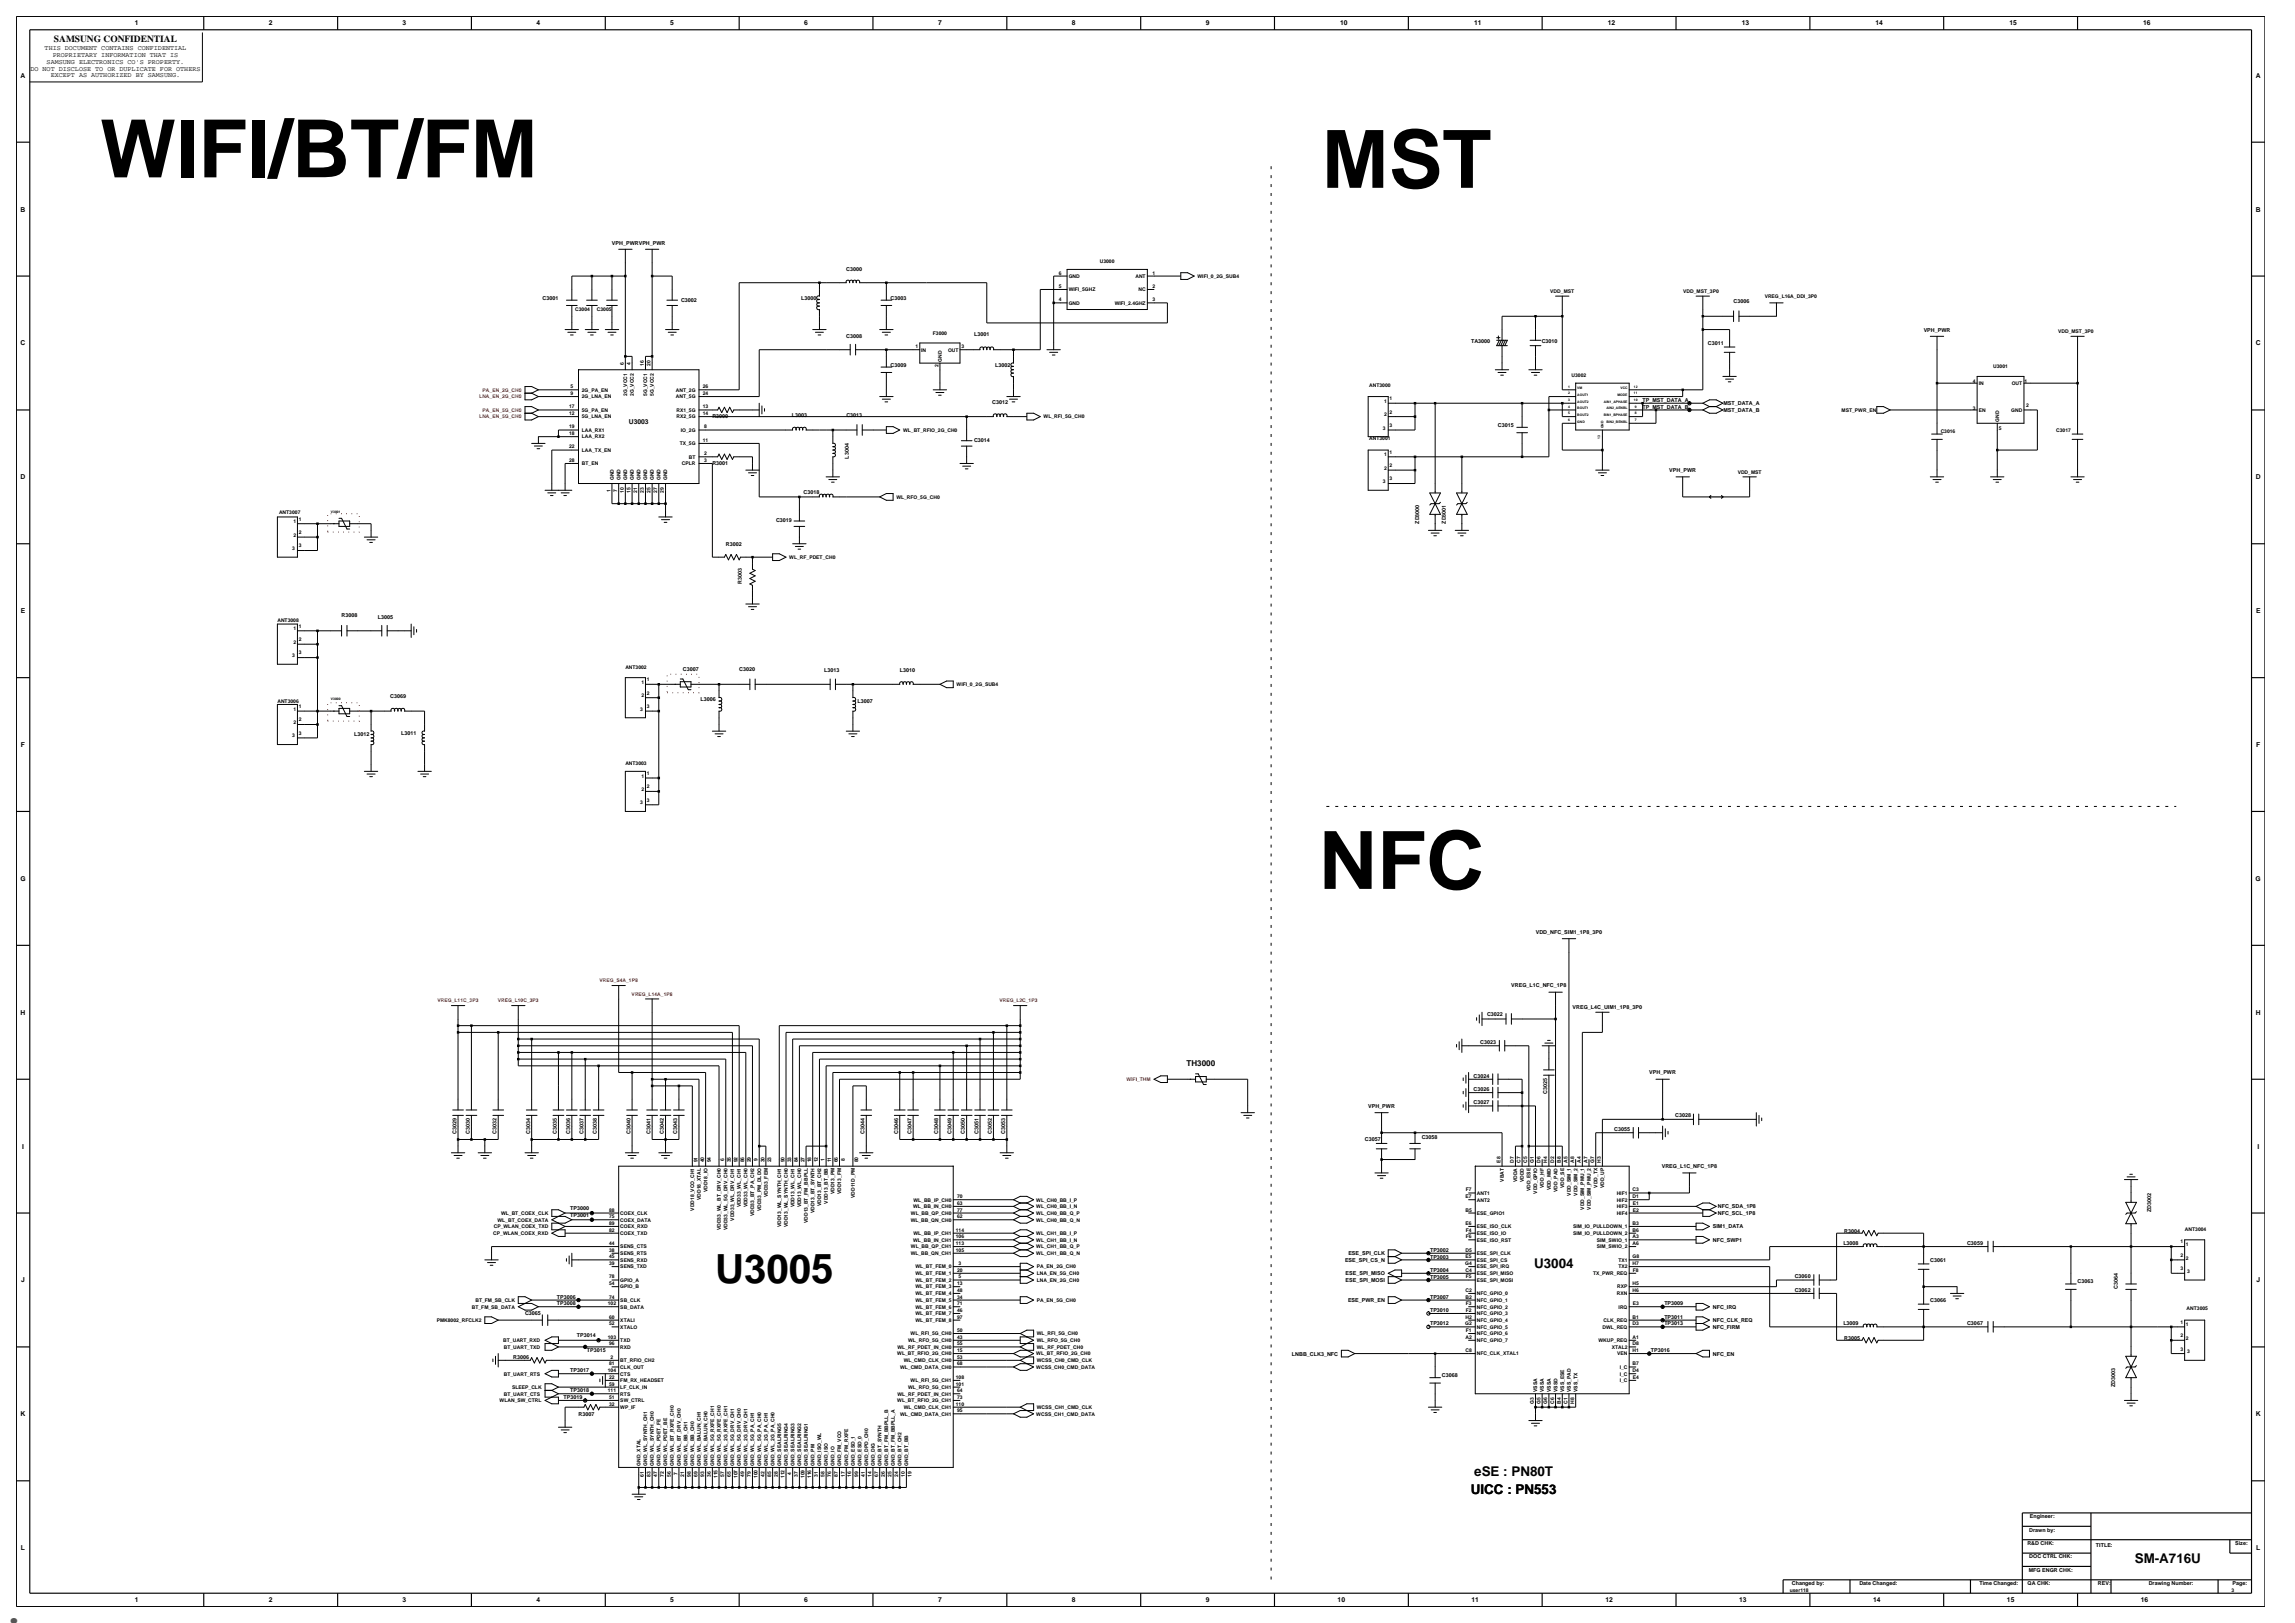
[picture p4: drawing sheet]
<svg xmlns="http://www.w3.org/2000/svg" width="420mm" height="297mm" viewBox="0 0 420 297" stroke-linecap="round" stroke-linejoin="round" font-family="sans-serif">
<defs><g id="words">
<g font-size="14.7">
<text x="18.3" y="32.5">WIFI/BT/FM</text>
<text x="241.9" y="34.4">MST</text>
<text x="241.4" y="162.7">NFC</text>
</g>
<text font-size="8.5" fill="#00f" x="0" y="297">.</text>
<text font-size="7.4" x="130.9" y="234.7">U3005</text>
<g font-size="2.5">
<text x="280.8" y="232">U3004</text>
<text x="269.2" y="273.4">UICC : PN553</text>
<text x="269.8" y="270">eSE : PN80T</text>
<text x="390.7" y="285.9">SM-A716U</text>
</g>
<text font-size="1.7" x="9.9" y="7.7">SAMSUNG CONFIDENTIAL</text>
<text font-size="1.5" x="217.1" y="195">TH3000</text>
<g font-size="1.2">
<text x="24.7" y="4.7">1</text>
<text x="49.2" y="4.7">2</text>
<text x="73.7" y="4.7">3</text>
<text x="98.2" y="4.7">4</text>
<text x="122.7" y="4.7">5</text>
<text x="147.2" y="4.7">6</text>
<text x="171.7" y="4.7">7</text>
<text x="196.2" y="4.7">8</text>
<text x="220.7" y="4.7">9</text>
<text x="245.3" y="4.7">10</text>
<text x="269.8" y="4.7">11</text>
<text x="294.3" y="4.7">12</text>
<text x="318.7" y="4.7">13</text>
<text x="343.2" y="4.7">14</text>
<text x="367.7" y="4.7">15</text>
<text x="392.2" y="4.7">16</text>
<text x="8.2" y="9.2">THIS DOCUMENT CONTAINS CONFIDENTIAL</text>
<text x="8.5" y="11.7">SAMSUNG ELECTRONICS CO'S PROPERTY.</text>
<text x="9.6" y="10.5">PROPRIETARY INFORMATION THAT IS</text>
<text x="3.8" y="14.2">A</text>
<text x="5.6" y="12.9">DO NOT DISCLOSE TO OR DUPLICATE FOR OTHERS</text>
<text x="9.3" y="14.1">EXCEPT AS AUTHORIZED BY SAMSUNG.</text>
<text x="412.8" y="14.2">A</text>
<text x="3.8" y="38.7">B</text>
<text x="412.8" y="38.7">B</text>
<text x="3.8" y="63.2">C</text>
<text x="412.8" y="63.2">C</text>
<text x="115.1" y="77.6">U3003</text>
<text x="3.8" y="87.7">D</text>
<text x="412.8" y="87.7">D</text>
<text x="3.8" y="112.2">E</text>
<text x="412.9" y="112.2">E</text>
<text x="3.8" y="136.7">F</text>
<text x="412.9" y="136.7">F</text>
<text x="3.7" y="161.2">G</text>
<text x="412.8" y="161.2">G</text>
<text x="3.8" y="185.7">H</text>
<text x="412.8" y="185.7">H</text>
<text x="4" y="210.2">I</text>
<text x="413.1" y="210.2">I</text>
<text x="3.9" y="234.7">J</text>
<text x="412.9" y="234.7">J</text>
<text x="3.8" y="259.2">K</text>
<text x="412.8" y="259.2">K</text>
<text x="3.8" y="283.7">L</text>
<text x="412.9" y="283.7">L</text>
<text x="24.7" y="293.2">1</text>
<text x="49.2" y="293.2">2</text>
<text x="73.7" y="293.2">3</text>
<text x="98.2" y="293.2">4</text>
<text x="122.7" y="293.2">5</text>
<text x="147.2" y="293.2">6</text>
<text x="171.7" y="293.2">7</text>
<text x="196.2" y="293.2">8</text>
<text x="220.7" y="293.2">9</text>
<text x="244.8" y="293.2">10</text>
<text x="269.3" y="293.2">11</text>
<text x="293.8" y="293.2">12</text>
<text x="318.3" y="293.2">13</text>
<text x="342.8" y="293.2">14</text>
<text x="367.3" y="293.2">15</text>
<text x="391.8" y="293.2">16</text>
</g>
<g font-size="1">
<text x="112" y="44.8">VPH_PWRVPH_PWR</text>
<text x="154.9" y="49.5">C3000</text>
<text x="99.3" y="54.9">C3001</text>
<text x="124.6" y="55.2">C3002</text>
<text x="146.6" y="54.9">L3000</text>
<text x="163" y="54.9">C3003</text>
<text x="317.3" y="55.4">C3006</text>
<text x="154.9" y="61.8">C3008</text>
<text x="178.3" y="61.5">L3001</text>
<text x="269.2" y="62.8">TA3000</text>
<text x="282.2" y="62.7">C3010</text>
<text x="312.5" y="63.2">C3011</text>
<text x="352" y="60.7">VPH_PWR</text>
<text x="163" y="67.2">C3009</text>
<text x="182.1" y="67.2">L3002</text>
<text x="130.4" y="76.5">R3000</text>
<text x="144.9" y="76.3">L3003</text>
<text x="154.9" y="76.2">C3013</text>
<text x="181.6" y="73.8">C3012</text>
<text x="300.6" y="74.8">TP_MST_DATA_B</text>
<text x="300.6" y="73.5">TP_MST_DATA_A</text>
<text x="315.4" y="74.1">MST_DATA_A</text>
<text x="315.4" y="75.4">MST_DATA_B</text>
<text x="155.3" y="83.9" transform="rotate(-90 155.3 83.9)">L3004</text>
<text x="178.3" y="80.8">C3014</text>
<text x="274.1" y="78.2">C3015</text>
<text x="130.4" y="85.1">R3001</text>
<text x="305.5" y="86.4">VPH_PWR</text>
<text x="142" y="95.5">C3019</text>
<text x="147.1" y="90.3">C3018</text>
<text x="259.7" y="95.8" transform="rotate(-90 259.7 95.8)">ZD3000</text>
<text x="264.6" y="95.8" transform="rotate(-90 264.6 95.8)">ZD3001</text>
<text x="132.8" y="100">R3002</text>
<text x="135.7" y="106.9" transform="rotate(-90 135.7 106.9)">R3003</text>
<text x="62.5" y="113">R3008</text>
<text x="69.1" y="113.3">L3005</text>
<text x="125" y="122.8">C3007</text>
<text x="135.3" y="122.8">C3020</text>
<text x="150.8" y="123">L3013</text>
<text x="164.7" y="123">L3010</text>
<text x="71.4" y="127.7">C3069</text>
<text x="128.2" y="128.3">L3006</text>
<text x="157" y="128.6">L3007</text>
<text x="64.8" y="134.7">L3012</text>
<text x="73.4" y="134.5">L3011</text>
<text x="281.1" y="170.9">VDD_NFC_SIM1_1P8_3P0</text>
<text x="272.1" y="185.8">C3022</text>
<text x="276.6" y="180.7">VREG_L1C_NFC_1P8</text>
<text x="287.8" y="184.7">VREG_L4C_UIM1_1P8_3P0</text>
<text x="270.9" y="191">C3023</text>
<text x="269.7" y="197.2">C3024</text>
<text x="301.8" y="196.6">VPH_PWR</text>
<text x="250.4" y="202.7">VPH_PWR</text>
<text x="269.7" y="199.6">C3026</text>
<text x="269.7" y="202.1">C3027</text>
<text x="283.1" y="200.2" transform="rotate(-90 283.1 200.2)">C3025</text>
<text x="83.5" y="207.4" transform="rotate(-90 83.5 207.4)">C3029</text>
<text x="86" y="207.4" transform="rotate(-90 86 207.4)">C3030</text>
<text x="90.9" y="207.4" transform="rotate(-90 90.9 207.4)">C3032</text>
<text x="97" y="207.4" transform="rotate(-90 97 207.4)">C3034</text>
<text x="101.9" y="207.4" transform="rotate(-90 101.9 207.4)">C3035</text>
<text x="104.3" y="207.4" transform="rotate(-90 104.3 207.4)">C3036</text>
<text x="106.8" y="207.4" transform="rotate(-90 106.8 207.4)">C3037</text>
<text x="109.2" y="207.4" transform="rotate(-90 109.2 207.4)">C3038</text>
<text x="115.4" y="207.4" transform="rotate(-90 115.4 207.4)">C3040</text>
<text x="119" y="207.4" transform="rotate(-90 119 207.4)">C3041</text>
<text x="121.5" y="207.4" transform="rotate(-90 121.5 207.4)">C3042</text>
<text x="123.9" y="207.4" transform="rotate(-90 123.9 207.4)">C3043</text>
<text x="158.2" y="207.4" transform="rotate(-90 158.2 207.4)">C3044</text>
<text x="164.4" y="207.4" transform="rotate(-90 164.4 207.4)">C3046</text>
<text x="166.8" y="207.4" transform="rotate(-90 166.8 207.4)">C3047</text>
<text x="171.7" y="207.4" transform="rotate(-90 171.7 207.4)">C3048</text>
<text x="174.1" y="207.4" transform="rotate(-90 174.1 207.4)">C3049</text>
<text x="176.6" y="207.4" transform="rotate(-90 176.6 207.4)">C3050</text>
<text x="179.1" y="207.4" transform="rotate(-90 179.1 207.4)">C3051</text>
<text x="181.5" y="207.4" transform="rotate(-90 181.5 207.4)">C3052</text>
<text x="184" y="207.4" transform="rotate(-90 184 207.4)">C3053</text>
<text x="249.8" y="208.8">C3057</text>
<text x="260.2" y="208.5">C3058</text>
<text x="295.4" y="207">C3055</text>
<text x="306.6" y="204.3">C3028</text>
<text x="304.1" y="213.7">VREG_L1C_NFC_1P8</text>
<text x="104.3" y="221.4">TP3000</text>
<text x="314.4" y="221.1">NFC_SDA_1P8</text>
<text x="393.7" y="221.8" transform="rotate(-90 393.7 221.8)">ZD3002</text>
<text x="104.3" y="222.6">TP3001</text>
<text x="313.5" y="224.8">SIM1_DATA</text>
<text x="313.5" y="227.2">NFC_SWP1</text>
<text x="314.4" y="222.3">NFC_SCL_1P8</text>
<text x="337.3" y="227.8">L3008</text>
<text x="337.5" y="225.5">R3004</text>
<text x="360" y="227.8">C3059</text>
<text x="246.2" y="230.9">ESE_SPI_CS_N</text>
<text x="246.3" y="233.3">ESE_SPI_MISO</text>
<text x="246.8" y="229.7">ESE_SPI_CLK</text>
<text x="261.7" y="232.7">TP3004</text>
<text x="261.7" y="229.1">TP3002</text>
<text x="261.7" y="234">TP3005</text>
<text x="261.7" y="230.3">TP3003</text>
<text x="328.5" y="233.9">C3060</text>
<text x="353.3" y="230.9">C3061</text>
<text x="101.9" y="238.9">TP3008</text>
<text x="101.9" y="237.6">TP3006</text>
<text x="246.3" y="234.6">ESE_SPI_MOSI</text>
<text x="246.7" y="238.3">ESE_PWR_EN</text>
<text x="261.7" y="237.6">TP3007</text>
<text x="304.6" y="238.9">TP3009</text>
<text x="313.5" y="239.5">NFC_IRQ</text>
<text x="328.5" y="236.4">C3062</text>
<text x="353.3" y="238.2">C3066</text>
<text x="380.2" y="234.8">C3063</text>
<text x="387.6" y="235.9" transform="rotate(-90 387.6 235.9)">C3064</text>
<text x="96.1" y="240.6">C3065</text>
<text x="105.6" y="244.7">TP3014</text>
<text x="261.7" y="242.5">TP3012</text>
<text x="261.7" y="240.1">TP3010</text>
<text x="304.6" y="241.3">TP3011</text>
<text x="304.6" y="242.5">TP3013</text>
<text x="313.5" y="243.2">NFC_FIRM</text>
<text x="313.5" y="241.9">NFC_CLK_REQ</text>
<text x="337.3" y="242.5">L3009</text>
<text x="337.5" y="245.1">R3005</text>
<text x="360" y="242.5">C3067</text>
<text x="93.9" y="248.6">R3006</text>
<text x="104.3" y="251.1">TP3017</text>
<text x="107.4" y="247.4">TP3015</text>
<text x="236.4" y="248">LNBB_CLK3_NFC</text>
<text x="263.9" y="252">C3068</text>
<text x="302.1" y="247.4">TP3016</text>
<text x="313.5" y="248">NFC_EN</text>
<text x="103.1" y="256">TP3019</text>
<text x="104.3" y="254.8">TP3018</text>
<text x="387.1" y="253.8" transform="rotate(-90 387.1 253.8)">ZD3003</text>
<text x="105.9" y="259">R3007</text>
<text x="371.4" y="280.2">Drawn by:</text>
<text x="371.5" y="277.8">Engineer:</text>
<text x="371" y="282.7">R&amp;D CHK:</text>
<text x="371.3" y="287.6">MFG ENGR CHK:</text>
<text x="371.4" y="285.2">DOC CTRL CHK:</text>
<text x="383.6" y="283">TITLE:</text>
<text x="409.1" y="282.7">Size:</text>
<text x="327.9" y="290.1">Changed by:</text>
<text x="340.3" y="290.1">Date Changed:</text>
<text x="362.2" y="290.1">Time Changed:</text>
<text x="371.1" y="290.1">QA CHK:</text>
<text x="383.9" y="290.1">REV:</text>
<text x="393.2" y="290.1">Drawing Number:</text>
<text x="408.6" y="290.1">Page:</text>
</g>
<g font-size=".9">
<text x="193.8" y="50.2">6</text>
<text x="193.8" y="52.7">5</text>
<text x="195.6" y="53.3">WIFI_5GHZ</text>
<text x="195.6" y="50.8">GND</text>
<text x="201.3" y="48.1">U3000</text>
<text x="207.8" y="50.8">ANT</text>
<text x="208.3" y="53.3">NC</text>
<text x="210.9" y="50.2">1</text>
<text x="210.9" y="52.7">2</text>
<text x="219.2" y="50.8">WIFI_0_2G_SUB4</text>
<text x="283.7" y="53.6">VDD_MST</text>
<text x="308" y="53.6">VDD_MST_3P0</text>
<text x="105.3" y="56.9">C3004</text>
<text x="109.2" y="56.9">C3005</text>
<text x="193.8" y="55.1">4</text>
<text x="195.6" y="55.8">GND</text>
<text x="204" y="55.8">WIFI_2.4GHZ</text>
<text x="210.9" y="55.1">3</text>
<text x="323" y="54.5">VREG_L16A_DDI_3P0</text>
<text x="167.6" y="63.7">1</text>
<text x="168.6" y="64.3">IN</text>
<text x="170.7" y="61.3">F3000</text>
<text x="173.5" y="64.3">OUT</text>
<text x="175.9" y="63.7">3</text>
<text x="376.6" y="61">VDD_MST_3P0</text>
<text x="104.4" y="71.1">5</text>
<text x="106.5" y="71.7">2G_PA_EN</text>
<text x="114.2" y="66.7" transform="rotate(-90 114.2 66.7)">6</text>
<text x="115.4" y="66.7" transform="rotate(-90 115.4 66.7)">4</text>
<text x="117.8" y="67" transform="rotate(-90 117.8 67)">16</text>
<text x="119.1" y="67" transform="rotate(-90 119.1 67)">20</text>
<text x="123.7" y="71.7">ANT_2G</text>
<text x="128.6" y="71.1">26</text>
<text x="171.8" y="67.2" transform="rotate(-90 171.8 67.2)">2</text>
<text x="172.3" y="66.2" transform="rotate(-90 172.3 66.2)">GND</text>
<text x="250.6" y="70.8">ANT3000</text>
<text x="287.6" y="68.9">U3002</text>
<text x="361" y="70.1">4</text>
<text x="362.1" y="70.4">IN</text>
<text x="364.8" y="67.4">U3001</text>
<text x="368.2" y="70.4">OUT</text>
<text x="370.5" y="70.1">1</text>
<text x="104.1" y="74.7">17</text>
<text x="104.1" y="75.9">12</text>
<text x="104.4" y="72.3">9</text>
<text x="106.5" y="72.9">2G_LNA_EN</text>
<text x="106.5" y="75.3">5G_PA_EN</text>
<text x="106.5" y="76.6">5G_LNA_EN</text>
<text x="114.8" y="72.5" transform="rotate(-90 114.8 72.5)">2G_VCC1</text>
<text x="116" y="72.5" transform="rotate(-90 116 72.5)">2G_VCC2</text>
<text x="118.5" y="72.5" transform="rotate(-90 118.5 72.5)">5G_VCC1</text>
<text x="119.7" y="72.5" transform="rotate(-90 119.7 72.5)">5G_VCC2</text>
<text x="123.7" y="72.9">ANT_5G</text>
<text x="123.8" y="75.3">RX1_5G</text>
<text x="123.8" y="76.6">RX2_5G</text>
<text x="128.6" y="72.3">24</text>
<text x="128.6" y="74.7">13</text>
<text x="128.6" y="75.9">14</text>
<text x="191" y="76.6">WL_RFI_5G_CH0</text>
<text x="253.3" y="76.2">2</text>
<text x="253.3" y="73.7">1</text>
<text x="254.3" y="73.2">1</text>
<text x="254.3" y="75.7">2</text>
<text x="337" y="75.3">MST_PWR_EN</text>
<text x="361" y="75">3</text>
<text x="362.1" y="75.3">EN</text>
<text x="365.8" y="77.2" transform="rotate(-90 365.8 77.2)">GND</text>
<text x="368.1" y="75.3">GND</text>
<text x="370.8" y="74.4">2</text>
<text x="104.1" y="82.1">22</text>
<text x="104.1" y="79.6">18</text>
<text x="104.1" y="78.4">19</text>
<text x="106.5" y="82.7">LAA_TX_EN</text>
<text x="106.5" y="80.2">LAA_RX2</text>
<text x="106.5" y="79">LAA_RX1</text>
<text x="124.4" y="81.5">TX_5G</text>
<text x="124.6" y="79">IO_2G</text>
<text x="126.1" y="83.9">BT</text>
<text x="128.6" y="80.9">11</text>
<text x="128.9" y="78.4">8</text>
<text x="128.9" y="83.3">2</text>
<text x="165.3" y="79">WL_BT_RFIO_2G_CH0</text>
<text x="250.6" y="80.6">ANT3001</text>
<text x="253.1" y="78.6">3</text>
<text x="253.3" y="83.5">1</text>
<text x="254.3" y="78.1">3</text>
<text x="254.3" y="83">1</text>
<text x="355.2" y="79.3">C3016</text>
<text x="365.8" y="78.7">5</text>
<text x="376.3" y="79">C3017</text>
<text x="104.1" y="84.5">28</text>
<text x="106.5" y="85.1">BT_EN</text>
<text x="111.7" y="90" transform="rotate(-90 111.7 90)">1</text>
<text x="112.3" y="87.9" transform="rotate(-90 112.3 87.9)">GND</text>
<text x="112.9" y="90" transform="rotate(-90 112.9 90)">7</text>
<text x="113.6" y="87.9" transform="rotate(-90 113.6 87.9)">GND</text>
<text x="114.8" y="87.9" transform="rotate(-90 114.8 87.9)">GND</text>
<text x="116" y="87.9" transform="rotate(-90 116 87.9)">GND</text>
<text x="117.2" y="87.9" transform="rotate(-90 117.2 87.9)">GND</text>
<text x="118.5" y="87.9" transform="rotate(-90 118.5 87.9)">GND</text>
<text x="119.7" y="87.9" transform="rotate(-90 119.7 87.9)">GND</text>
<text x="120.9" y="87.9" transform="rotate(-90 120.9 87.9)">GND</text>
<text x="122.1" y="87.9" transform="rotate(-90 122.1 87.9)">GND</text>
<text x="124.8" y="85.1">CPLR</text>
<text x="128.9" y="84.5">3</text>
<text x="253.1" y="88.4">3</text>
<text x="253.3" y="86">2</text>
<text x="254.3" y="85.5">2</text>
<text x="254.3" y="87.9">3</text>
<text x="318" y="86.7">VDD_MST</text>
<text x="51.1" y="94">ANT3007</text>
<text x="53.7" y="95.7">1</text>
<text x="54.7" y="95.3">1</text>
<text x="114.2" y="90.2" transform="rotate(-90 114.2 90.2)">10</text>
<text x="115.4" y="90.2" transform="rotate(-90 115.4 90.2)">15</text>
<text x="116.6" y="90.2" transform="rotate(-90 116.6 90.2)">21</text>
<text x="117.8" y="90.2" transform="rotate(-90 117.8 90.2)">23</text>
<text x="119.1" y="90.2" transform="rotate(-90 119.1 90.2)">25</text>
<text x="120.3" y="90.2" transform="rotate(-90 120.3 90.2)">27</text>
<text x="121.5" y="90.2" transform="rotate(-90 121.5 90.2)">29</text>
<text x="164" y="91.3">WL_RFO_5G_CH0</text>
<text x="53.5" y="100.7">3</text>
<text x="53.7" y="98.2">2</text>
<text x="54.7" y="97.7">2</text>
<text x="54.7" y="100.2">3</text>
<text x="144.4" y="102.3">WL_RF_PDET_CH0</text>
<text x="50.8" y="113.9">ANT3008</text>
<text x="53.7" y="115.3">1</text>
<text x="53.7" y="117.8">2</text>
<text x="54.7" y="114.9">1</text>
<text x="54.7" y="117.3">2</text>
<text x="54.7" y="119.8">3</text>
<text x="53.5" y="120.3">3</text>
<text x="114.4" y="122.5">ANT3002</text>
<text x="117.4" y="125.2">1</text>
<text x="118.4" y="124.7">1</text>
<text x="175.1" y="125.5">WIFI_0_2G_SUB4</text>
<text x="50.8" y="128.6">ANT3006</text>
<text x="53.7" y="130">1</text>
<text x="54.7" y="132">2</text>
<text x="54.7" y="129.6">1</text>
<text x="117.1" y="130">3</text>
<text x="117.4" y="127.6">2</text>
<text x="118.4" y="127.1">2</text>
<text x="118.4" y="129.6">3</text>
<text x="53.5" y="134.9">3</text>
<text x="53.7" y="132.5">2</text>
<text x="54.7" y="134.4">3</text>
<text x="114.4" y="139.9">ANT3003</text>
<text x="117.4" y="142.3">1</text>
<text x="118.4" y="141.8">1</text>
<text x="117.1" y="147.2">3</text>
<text x="117.4" y="144.8">2</text>
<text x="118.4" y="144.3">2</text>
<text x="118.4" y="146.7">3</text>
<text x="127.6" y="212.7" transform="rotate(-90 127.6 212.7)">91</text>
<text x="128.9" y="212.7" transform="rotate(-90 128.9 212.7)">40</text>
<text x="130.1" y="212.7" transform="rotate(-90 130.1 212.7)">94</text>
<text x="132.5" y="212.4" transform="rotate(-90 132.5 212.4)">6</text>
<text x="133.7" y="212.7" transform="rotate(-90 133.7 212.7)">35</text>
<text x="135" y="212.7" transform="rotate(-90 135 212.7)">92</text>
<text x="136.2" y="212.7" transform="rotate(-90 136.2 212.7)">86</text>
<text x="137.4" y="212.7" transform="rotate(-90 137.4 212.7)">29</text>
<text x="138.7" y="212.4" transform="rotate(-90 138.7 212.4)">9</text>
<text x="139.9" y="212.7" transform="rotate(-90 139.9 212.7)">30</text>
<text x="141.1" y="212.7" transform="rotate(-90 141.1 212.7)">23</text>
<text x="143.6" y="212.7" transform="rotate(-90 143.6 212.7)">90</text>
<text x="144.8" y="212.7" transform="rotate(-90 144.8 212.7)">33</text>
<text x="146" y="212.7" transform="rotate(-90 146 212.7)">84</text>
<text x="147.2" y="212.7" transform="rotate(-90 147.2 212.7)">27</text>
<text x="148.5" y="212.7" transform="rotate(-90 148.5 212.7)">18</text>
<text x="149.7" y="212.7" transform="rotate(-90 149.7 212.7)">12</text>
<text x="150.9" y="212.4" transform="rotate(-90 150.9 212.4)">1</text>
<text x="152.1" y="212.7" transform="rotate(-90 152.1 212.7)">11</text>
<text x="153.3" y="212.7" transform="rotate(-90 153.3 212.7)">66</text>
<text x="154.6" y="212.4" transform="rotate(-90 154.6 212.4)">8</text>
<text x="157" y="212.7" transform="rotate(-90 157 212.7)">80</text>
<text x="274.6" y="212.7" transform="rotate(-90 274.6 212.7)">E8</text>
<text x="277" y="212.8" transform="rotate(-90 277 212.8)">D7</text>
<text x="278.3" y="212.8" transform="rotate(-90 278.3 212.8)">C7</text>
<text x="279.5" y="212.8" transform="rotate(-90 279.5 212.8)">C5</text>
<text x="280.7" y="212.8" transform="rotate(-90 280.7 212.8)">G1</text>
<text x="282" y="212.8" transform="rotate(-90 282 212.8)">D6</text>
<text x="283.2" y="212.8" transform="rotate(-90 283.2 212.8)">H4</text>
<text x="284.4" y="212.8" transform="rotate(-90 284.4 212.8)">D2</text>
<text x="285.6" y="212.8" transform="rotate(-90 285.6 212.8)">B8</text>
<text x="286.8" y="212.8" transform="rotate(-90 286.8 212.8)">A5</text>
<text x="288.1" y="212.8" transform="rotate(-90 288.1 212.8)">A8</text>
<text x="289.3" y="212.8" transform="rotate(-90 289.3 212.8)">A4</text>
<text x="290.5" y="212.8" transform="rotate(-90 290.5 212.8)">A7</text>
<text x="291.7" y="212.8" transform="rotate(-90 291.7 212.8)">G7</text>
<text x="293" y="212.8" transform="rotate(-90 293 212.8)">H3</text>
<text x="111.5" y="221.7">88</text>
<text x="127" y="221.5" transform="rotate(-90 127 221.5)">VDD18_VCO_CH1</text>
<text x="128.2" y="219.6" transform="rotate(-90 128.2 219.6)">VDD18_XTAL</text>
<text x="129.5" y="218.1" transform="rotate(-90 129.5 218.1)">VDD18_IO</text>
<text x="135.6" y="220.9" transform="rotate(-90 135.6 220.9)">VDD33_WL_CH1</text>
<text x="136.8" y="220.9" transform="rotate(-90 136.8 220.9)">VDD33_WL_CH0</text>
<text x="139.3" y="221.7" transform="rotate(-90 139.3 221.7)">VDD33_PM_DLDO</text>
<text x="140.5" y="219.1" transform="rotate(-90 140.5 219.1)">VDD33_FEM</text>
<text x="145.4" y="220.9" transform="rotate(-90 145.4 220.9)">VDD13_WL_CH1</text>
<text x="146.6" y="220.9" transform="rotate(-90 146.6 220.9)">VDD13_WL_CH0</text>
<text x="150.3" y="220.7" transform="rotate(-90 150.3 220.7)">VDD13_BT_CH2</text>
<text x="151.5" y="220.2" transform="rotate(-90 151.5 220.2)">VDD13_BT_BB</text>
<text x="152.7" y="218.6" transform="rotate(-90 152.7 218.6)">VDD13_PM</text>
<text x="154" y="218.5" transform="rotate(-90 154 218.5)">VDD13_FM</text>
<text x="156.4" y="219.2" transform="rotate(-90 156.4 219.2)">VDD11D_PM</text>
<text x="167.1" y="221.1">WL_BB_IN_CH0</text>
<text x="167.2" y="219.9">WL_BB_IP_CH0</text>
<text x="175.2" y="221.7">77</text>
<text x="175.2" y="219.2">70</text>
<text x="175.2" y="220.5">63</text>
<text x="189.7" y="221.1">WL_CH0_BB_I_N</text>
<text x="189.7" y="219.9">WL_CH0_BB_I_P</text>
<text x="268.2" y="221.7">B5</text>
<text x="268.2" y="219.2">E7</text>
<text x="268.2" y="218">F7</text>
<text x="270.3" y="218.6">ANT1</text>
<text x="270.3" y="219.9">ANT2</text>
<text x="275.2" y="216.2" transform="rotate(-90 275.2 216.2)">VBAT</text>
<text x="277.7" y="216.3" transform="rotate(-90 277.7 216.3)">VDDA</text>
<text x="278.9" y="216.3" transform="rotate(-90 278.9 216.3)">VDDD</text>
<text x="280.1" y="218" transform="rotate(-90 280.1 218)">VDD_ESE</text>
<text x="281.3" y="218.5" transform="rotate(-90 281.3 218.5)">VDD_GPIO</text>
<text x="282.6" y="217.4" transform="rotate(-90 282.6 217.4)">VDD_HF</text>
<text x="283.8" y="217.8" transform="rotate(-90 283.8 217.8)">VDD_MID</text>
<text x="285" y="218.1" transform="rotate(-90 285 218.1)">VDD_PAD</text>
<text x="286.2" y="217.4" transform="rotate(-90 286.2 217.4)">VDD_SE</text>
<text x="287.5" y="218.8" transform="rotate(-90 287.5 218.8)">VDD_SIM_1</text>
<text x="288.7" y="218.8" transform="rotate(-90 288.7 218.8)">VDD_SIM_2</text>
<text x="289.9" y="221.4" transform="rotate(-90 289.9 221.4)">VDD_SIM_PMU_1</text>
<text x="291.1" y="221.4" transform="rotate(-90 291.1 221.4)">VDD_SIM_PMU_2</text>
<text x="292.4" y="217.3" transform="rotate(-90 292.4 217.3)">VDD_TX</text>
<text x="293.6" y="217.4" transform="rotate(-90 293.6 217.4)">VDD_UP</text>
<text x="295.9" y="221.1">HIF3</text>
<text x="295.9" y="219.9">HIF2</text>
<text x="295.9" y="218.6">HIF1</text>
<text x="298.8" y="219.2">D1</text>
<text x="298.8" y="218">C3</text>
<text x="298.8" y="220.5">E1</text>
<text x="298.8" y="221.7">E2</text>
<text x="90.3" y="226">CP_WLAN_COEX_RXD</text>
<text x="90.4" y="224.7">CP_WLAN_COEX_TXD</text>
<text x="91" y="223.5">WL_BT_COEX_DATA</text>
<text x="91.7" y="222.3">WL_BT_COEX_CLK</text>
<text x="111.5" y="224.1">89</text>
<text x="111.5" y="225.4">82</text>
<text x="111.5" y="222.9">75</text>
<text x="111.5" y="227.8">44</text>
<text x="113.5" y="222.3">COEX_CLK</text>
<text x="113.5" y="224.7">COEX_RXD</text>
<text x="113.5" y="226">COEX_TXD</text>
<text x="113.5" y="223.5">COEX_DATA</text>
<text x="131.9" y="225.1" transform="rotate(-90 131.9 225.1)">VDD33_WL_BT_DRV_CH0</text>
<text x="133.2" y="225.1" transform="rotate(-90 133.2 225.1)">VDD33_WL_5G_DRV_CH0</text>
<text x="134.4" y="223.4" transform="rotate(-90 134.4 223.4)">VDD33_WL_DRV_CH1</text>
<text x="138" y="222.5" transform="rotate(-90 138 222.5)">VDD33_BT_PA_CH2</text>
<text x="142.9" y="224.6" transform="rotate(-90 142.9 224.6)">VDD13_WL_SYNTH_CH1</text>
<text x="144.2" y="224.6" transform="rotate(-90 144.2 224.6)">VDD13_WL_SYNTH_CH0</text>
<text x="147.8" y="223.8" transform="rotate(-90 147.8 223.8)">VDD13_BT_FM_BBPLL</text>
<text x="149.1" y="222" transform="rotate(-90 149.1 222)">VDD13_BT_SYNTH</text>
<text x="166.7" y="223.5">WL_BB_QN_CH0</text>
<text x="166.7" y="222.3">WL_BB_QP_CH0</text>
<text x="167.1" y="227.2">WL_BB_IN_CH1</text>
<text x="167.2" y="226">WL_BB_IP_CH1</text>
<text x="174.9" y="227.8">113</text>
<text x="174.9" y="225.4">114</text>
<text x="174.9" y="226.6">106</text>
<text x="175.2" y="222.9">62</text>
<text x="189.7" y="223.5">WL_CH0_BB_Q_N</text>
<text x="189.7" y="222.3">WL_CH0_BB_Q_P</text>
<text x="189.7" y="227.2">WL_CH1_BB_I_N</text>
<text x="189.7" y="226">WL_CH1_BB_I_P</text>
<text x="268.2" y="224.1">E6</text>
<text x="268.2" y="226.6">F6</text>
<text x="268.2" y="225.4">F4</text>
<text x="270.3" y="224.7">ESE_ISO_CLK</text>
<text x="270.3" y="226">ESE_ISO_IO</text>
<text x="270.3" y="227.2">ESE_ISO_RST</text>
<text x="270.3" y="222.3">ESE_GPIO1</text>
<text x="287.9" y="226">SIM_IO_PULLDOWN_2</text>
<text x="287.9" y="224.7">SIM_IO_PULLDOWN_1</text>
<text x="292.2" y="227.2">SIM_SWIO_1</text>
<text x="295.9" y="222.3">HIF4</text>
<text x="298.8" y="224.1">B3</text>
<text x="298.8" y="225.4">B6</text>
<text x="298.8" y="226.6">A3</text>
<text x="298.8" y="227.8">A6</text>
<text x="399" y="227.5">1</text>
<text x="399.9" y="225.3">ANT3004</text>
<text x="111.5" y="233.9">78</text>
<text x="111.5" y="230.3">45</text>
<text x="111.5" y="229">38</text>
<text x="111.5" y="231.5">39</text>
<text x="113.5" y="228.4">SENS_CTS</text>
<text x="113.5" y="230.9">SENS_RXD</text>
<text x="113.5" y="229.7">SENS_RTS</text>
<text x="113.5" y="232.1">SENS_TXD</text>
<text x="166.7" y="229.7">WL_BB_QN_CH1</text>
<text x="166.7" y="228.4">WL_BB_QP_CH1</text>
<text x="167.5" y="232.1">WL_BT_FEM_0</text>
<text x="167.5" y="233.3">WL_BT_FEM_1</text>
<text x="174.9" y="229">105</text>
<text x="175.2" y="232.7">20</text>
<text x="175.4" y="233.9">5</text>
<text x="175.4" y="231.5">3</text>
<text x="189.7" y="228.4">WL_CH1_BB_Q_P</text>
<text x="189.7" y="229.7">WL_CH1_BB_Q_N</text>
<text x="189.8" y="233.3">LNA_EN_5G_CH0</text>
<text x="189.8" y="232.1">PA_EN_2G_CH0</text>
<text x="268.2" y="231.5">G4</text>
<text x="268.2" y="229">D5</text>
<text x="268.2" y="232.7">C4</text>
<text x="268.2" y="230.3">E5</text>
<text x="268.2" y="233.9">F5</text>
<text x="270.3" y="232.1">ESE_SPI_IRQ</text>
<text x="270.3" y="230.9">ESE_SPI_CS</text>
<text x="270.3" y="229.7">ESE_SPI_CLK</text>
<text x="270.3" y="233.3">ESE_SPI_MISO</text>
<text x="291.5" y="233.3">TX_PWR_REQ</text>
<text x="292.2" y="228.4">SIM_SWIO_2</text>
<text x="296.2" y="232.1">TX2</text>
<text x="296.2" y="230.9">TX1</text>
<text x="298.8" y="230.3">G8</text>
<text x="298.8" y="231.5">H7</text>
<text x="298.8" y="232.7">F8</text>
<text x="399" y="230">2</text>
<text x="399" y="232.4">3</text>
<text x="400" y="228">1</text>
<text x="400" y="230.5">2</text>
<text x="400.3" y="232.9">3</text>
<text x="86.3" y="239.4">BT_FM_SB_DATA</text>
<text x="87" y="238.2">BT_FM_SB_CLK</text>
<text x="111.2" y="238.8">102</text>
<text x="111.5" y="237.6">74</text>
<text x="111.5" y="235.2">54</text>
<text x="113.5" y="234.6">GPIO_A</text>
<text x="113.5" y="238.2">SB_CLK</text>
<text x="113.5" y="235.8">GPIO_B</text>
<text x="113.5" y="239.4">SB_DATA</text>
<text x="167.5" y="239.4">WL_BT_FEM_6</text>
<text x="167.5" y="237">WL_BT_FEM_4</text>
<text x="167.5" y="234.6">WL_BT_FEM_2</text>
<text x="167.5" y="238.2">WL_BT_FEM_5</text>
<text x="167.5" y="235.8">WL_BT_FEM_3</text>
<text x="175.2" y="238.8">71</text>
<text x="175.2" y="236.4">48</text>
<text x="175.2" y="237.6">34</text>
<text x="175.2" y="235.2">13</text>
<text x="189.8" y="238.2">PA_EN_5G_CH0</text>
<text x="189.8" y="234.6">LNA_EN_2G_CH0</text>
<text x="268.2" y="236.4">C2</text>
<text x="268.2" y="237.6">B2</text>
<text x="268.2" y="238.8">F3</text>
<text x="270.3" y="239.4">NFC_GPIO_2</text>
<text x="270.3" y="234.6">ESE_SPI_MOSI</text>
<text x="270.3" y="237">NFC_GPIO_0</text>
<text x="270.3" y="238.2">NFC_GPIO_1</text>
<text x="295.9" y="237">RXN</text>
<text x="296" y="235.8">RXP</text>
<text x="296.2" y="239.4">IRQ</text>
<text x="298.8" y="235.2">H5</text>
<text x="298.8" y="236.4">H6</text>
<text x="298.8" y="238.8">E3</text>
<text x="400.2" y="239.7">ANT3005</text>
<text x="79.9" y="241.9">PMK8002_RFCLK2</text>
<text x="92.1" y="245.6">BT_UART_RXD</text>
<text x="111.2" y="245">103</text>
<text x="111.5" y="241.3">60</text>
<text x="111.5" y="242.5">52</text>
<text x="113.5" y="241.9">XTALI</text>
<text x="113.5" y="243.1">XTALO</text>
<text x="113.5" y="245.6">TXD</text>
<text x="166.2" y="245.6">WL_RFO_5G_CH0</text>
<text x="166.7" y="244.3">WL_RFI_5G_CH0</text>
<text x="167.5" y="241.9">WL_BT_FEM_8</text>
<text x="167.5" y="240.7">WL_BT_FEM_7</text>
<text x="175.2" y="241.3">97</text>
<text x="175.2" y="243.7">50</text>
<text x="175.2" y="245">43</text>
<text x="175.2" y="240.1">46</text>
<text x="189.8" y="245.6">WL_RFO_5G_CH0</text>
<text x="189.8" y="244.3">WL_RFI_5G_CH0</text>
<text x="268.2" y="242.5">G2</text>
<text x="268.2" y="241.3">H2</text>
<text x="268.2" y="245">A2</text>
<text x="268.2" y="243.7">F1</text>
<text x="268.2" y="240.1">F2</text>
<text x="270.3" y="241.9">NFC_GPIO_4</text>
<text x="270.3" y="243.1">NFC_GPIO_5</text>
<text x="270.3" y="244.3">NFC_GPIO_6</text>
<text x="270.3" y="240.7">NFC_GPIO_3</text>
<text x="270.3" y="245.6">NFC_GPIO_7</text>
<text x="292.6" y="245.6">WKUP_REQ</text>
<text x="293.3" y="243.1">DWL_REQ</text>
<text x="293.5" y="241.9">CLK_REQ</text>
<text x="298.8" y="242.5">D3</text>
<text x="298.8" y="241.3">B1</text>
<text x="298.8" y="245">A1</text>
<text x="399" y="242.2">1</text>
<text x="399" y="244.7">2</text>
<text x="400" y="242.7">1</text>
<text x="400" y="245.2">2</text>
<text x="92.2" y="246.8">BT_UART_TXD</text>
<text x="92.2" y="251.7">BT_UART_RTS</text>
<text x="111.2" y="251.1">104</text>
<text x="111.5" y="246.2">96</text>
<text x="111.5" y="249.9">81</text>
<text x="111.7" y="248.6">2</text>
<text x="113.5" y="246.8">RXD</text>
<text x="113.5" y="250.5">CLK_OUT</text>
<text x="113.5" y="249.2">BT_RFIO_CH2</text>
<text x="113.5" y="251.7">CTS</text>
<text x="164.2" y="248">WL_BT_RFIO_2G_CH0</text>
<text x="164.3" y="246.8">WL_RF_PDET_IN_CH0</text>
<text x="164.7" y="250.5">WL_CMD_DATA_CH0</text>
<text x="165.4" y="249.2">WL_CMD_CLK_CH0</text>
<text x="175.2" y="249.9">68</text>
<text x="175.2" y="246.2">55</text>
<text x="175.2" y="248.6">53</text>
<text x="175.2" y="247.4">15</text>
<text x="189.7" y="250.5">WCSS_CH0_CMD_DATA</text>
<text x="189.7" y="248">WL_BT_RFIO_2G_CH0</text>
<text x="189.8" y="246.8">WL_RF_PDET_CH0</text>
<text x="189.8" y="249.2">WCSS_CH0_CMD_CLK</text>
<text x="268.2" y="247.4">C8</text>
<text x="270.3" y="248">NFC_CLK_XTAL1</text>
<text x="294.9" y="246.8">XTAL2</text>
<text x="296" y="248">VEN</text>
<text x="296.4" y="251.7">I_C</text>
<text x="296.4" y="250.5">I_C</text>
<text x="298.8" y="247.4">H1</text>
<text x="298.8" y="246.2">D8</text>
<text x="298.8" y="251.1">D4</text>
<text x="298.8" y="249.9">B7</text>
<text x="399" y="247.1">3</text>
<text x="400.3" y="247.6">3</text>
<text x="91.4" y="256.6">WLAN_SW_CTRL</text>
<text x="92.2" y="255.4">BT_UART_CTS</text>
<text x="93.7" y="254.2">SLEEP_CLK</text>
<text x="111.2" y="254.8">111</text>
<text x="111.5" y="253.5">59</text>
<text x="111.5" y="256">51</text>
<text x="111.5" y="257.2">32</text>
<text x="111.5" y="252.3">22</text>
<text x="113.5" y="254.2">LF_CLK_IN</text>
<text x="113.5" y="256.6">SW_CTRL</text>
<text x="113.5" y="257.8">WP_IF</text>
<text x="113.5" y="252.9">FM_RX_HEADSET</text>
<text x="113.5" y="255.4">RTS</text>
<text x="164.2" y="256.6">WL_BT_RFIO_2G_CH1</text>
<text x="164.3" y="255.4">WL_RF_PDET_IN_CH1</text>
<text x="165.4" y="257.8">WL_CMD_CLK_CH1</text>
<text x="166.2" y="254.2">WL_RFO_5G_CH1</text>
<text x="166.7" y="252.9">WL_RFI_5G_CH1</text>
<text x="174.9" y="257.2">110</text>
<text x="174.9" y="253.5">101</text>
<text x="174.9" y="252.3">108</text>
<text x="175.2" y="256">73</text>
<text x="175.2" y="254.8">64</text>
<text x="189.8" y="257.8">WCSS_CH1_CMD_CLK</text>
<text x="280.7" y="256.9" transform="rotate(-90 280.7 256.9)">G3</text>
<text x="281.3" y="254.7" transform="rotate(-90 281.3 254.7)">VSSA</text>
<text x="282" y="256.9" transform="rotate(-90 282 256.9)">G5</text>
<text x="282.6" y="254.7" transform="rotate(-90 282.6 254.7)">VSSA</text>
<text x="283.2" y="256.9" transform="rotate(-90 283.2 256.9)">G6</text>
<text x="283.8" y="254.7" transform="rotate(-90 283.8 254.7)">VSSA</text>
<text x="284.4" y="256.8" transform="rotate(-90 284.4 256.8)">C6</text>
<text x="285" y="254.7" transform="rotate(-90 285 254.7)">VSSD</text>
<text x="285.6" y="256.8" transform="rotate(-90 285.6 256.8)">B4</text>
<text x="286.2" y="254.7" transform="rotate(-90 286.2 254.7)">VSS_ESE</text>
<text x="286.8" y="256.8" transform="rotate(-90 286.8 256.8)">C1</text>
<text x="287.5" y="254.7" transform="rotate(-90 287.5 254.7)">VSS_PAD</text>
<text x="288.1" y="256.8" transform="rotate(-90 288.1 256.8)">H8</text>
<text x="288.7" y="254.7" transform="rotate(-90 288.7 254.7)">VSS_TX</text>
<text x="296.4" y="252.9">I_C</text>
<text x="298.8" y="252.3">E4</text>
<text x="164.7" y="259">WL_CMD_DATA_CH1</text>
<text x="175.2" y="258.4">95</text>
<text x="189.7" y="259">WCSS_CH1_CMD_DATA</text>
<text x="117.2" y="268.2" transform="rotate(-90 117.2 268.2)">GND_XTAL</text>
<text x="118.5" y="268.2" transform="rotate(-90 118.5 268.2)">GND_WL_SYNTH_CH1</text>
<text x="119.7" y="268.2" transform="rotate(-90 119.7 268.2)">GND_WL_SYNTH_CH0</text>
<text x="120.9" y="268.2" transform="rotate(-90 120.9 268.2)">GND_WL_PDET_FE</text>
<text x="122.1" y="268.2" transform="rotate(-90 122.1 268.2)">GND_WL_PDET_BE</text>
<text x="123.3" y="268.2" transform="rotate(-90 123.3 268.2)">GND_WL_BT_RXFE_CH0</text>
<text x="124" y="270" transform="rotate(-90 124 270)">7</text>
<text x="124.6" y="268.2" transform="rotate(-90 124.6 268.2)">GND_WL_BT_DRV_CH0</text>
<text x="125.8" y="268.2" transform="rotate(-90 125.8 268.2)">GND_WL_BB_CH1</text>
<text x="127" y="268.2" transform="rotate(-90 127 268.2)">GND_WL_BB_CH0</text>
<text x="128.2" y="268.2" transform="rotate(-90 128.2 268.2)">GND_WL_BALUN_CH1</text>
<text x="129.5" y="268.2" transform="rotate(-90 129.5 268.2)">GND_WL_BALUN_CH0</text>
<text x="130.7" y="268.2" transform="rotate(-90 130.7 268.2)">GND_WL_5G_RXFE_CH1</text>
<text x="131.9" y="268.2" transform="rotate(-90 131.9 268.2)">GND_WL_5G_RXFE_CH0</text>
<text x="133.2" y="268.2" transform="rotate(-90 133.2 268.2)">GND_WL_2G_RXFE_CH1</text>
<text x="134.4" y="268.2" transform="rotate(-90 134.4 268.2)">GND_WL_5G_DRV_CH1</text>
<text x="135.6" y="268.2" transform="rotate(-90 135.6 268.2)">GND_WL_5G_DRV_CH0</text>
<text x="136.8" y="268.2" transform="rotate(-90 136.8 268.2)">GND_WL_2G_DRV_CH1</text>
<text x="138" y="268.2" transform="rotate(-90 138 268.2)">GND_WL_5G_PA_CH1</text>
<text x="139.3" y="268.2" transform="rotate(-90 139.3 268.2)">GND_WL_5G_PA_CH0</text>
<text x="140.5" y="268.2" transform="rotate(-90 140.5 268.2)">GND_WL_2G_PA_CH1</text>
<text x="141.7" y="268.2" transform="rotate(-90 141.7 268.2)">GND_WL_2G_PA_CH0</text>
<text x="142.9" y="268.2" transform="rotate(-90 142.9 268.2)">GND_SEALRING5</text>
<text x="144.2" y="268.2" transform="rotate(-90 144.2 268.2)">GND_SEALRING4</text>
<text x="144.8" y="270" transform="rotate(-90 144.8 270)">4</text>
<text x="145.4" y="268.2" transform="rotate(-90 145.4 268.2)">GND_SEALRING3</text>
<text x="146.6" y="268.2" transform="rotate(-90 146.6 268.2)">GND_SEALRING2</text>
<text x="147.8" y="268.2" transform="rotate(-90 147.8 268.2)">GND_SEALRING1</text>
<text x="149.1" y="268.2" transform="rotate(-90 149.1 268.2)">GND_PM</text>
<text x="150.3" y="268.2" transform="rotate(-90 150.3 268.2)">GND_ISO_WL</text>
<text x="151.5" y="268.2" transform="rotate(-90 151.5 268.2)">GND_ISO</text>
<text x="152.7" y="268.2" transform="rotate(-90 152.7 268.2)">GND_IO</text>
<text x="154" y="268.2" transform="rotate(-90 154 268.2)">GND_FM_VCO</text>
<text x="155.2" y="268.2" transform="rotate(-90 155.2 268.2)">GND_FM_RXFE</text>
<text x="156.4" y="268.2" transform="rotate(-90 156.4 268.2)">GND_ESD_1</text>
<text x="157.6" y="268.2" transform="rotate(-90 157.6 268.2)">GND_ESD_0</text>
<text x="158.9" y="268.2" transform="rotate(-90 158.9 268.2)">GND_DPD_CH0</text>
<text x="160.1" y="268.2" transform="rotate(-90 160.1 268.2)">GND_DIG</text>
<text x="161.3" y="268.2" transform="rotate(-90 161.3 268.2)">GND_BT_SYNTH</text>
<text x="162.5" y="268.2" transform="rotate(-90 162.5 268.2)">GND_BT_FM_BBPLL_B</text>
<text x="163.8" y="268.2" transform="rotate(-90 163.8 268.2)">GND_BT_FM_BBPLL_A</text>
<text x="165" y="268.2" transform="rotate(-90 165 268.2)">GND_BT_CH2</text>
<text x="166.2" y="268.2" transform="rotate(-90 166.2 268.2)">GND_BT_BB</text>
<text x="117.8" y="270.2" transform="rotate(-90 117.8 270.2)">61</text>
<text x="119.1" y="270.2" transform="rotate(-90 119.1 270.2)">83</text>
<text x="120.3" y="270.2" transform="rotate(-90 120.3 270.2)">47</text>
<text x="121.5" y="270.2" transform="rotate(-90 121.5 270.2)">72</text>
<text x="122.7" y="270.2" transform="rotate(-90 122.7 270.2)">56</text>
<text x="125.2" y="270.2" transform="rotate(-90 125.2 270.2)">21</text>
<text x="126.4" y="270.2" transform="rotate(-90 126.4 270.2)">98</text>
<text x="127.6" y="270.2" transform="rotate(-90 127.6 270.2)">69</text>
<text x="128.9" y="270.2" transform="rotate(-90 128.9 270.2)">93</text>
<text x="130.1" y="270.2" transform="rotate(-90 130.1 270.2)">36</text>
<text x="131.3" y="270.5" transform="rotate(-90 131.3 270.5)">115</text>
<text x="132.5" y="270.2" transform="rotate(-90 132.5 270.2)">57</text>
<text x="133.7" y="270.2" transform="rotate(-90 133.7 270.2)">65</text>
<text x="135" y="270.5" transform="rotate(-90 135 270.5)">107</text>
<text x="136.2" y="270.2" transform="rotate(-90 136.2 270.2)">49</text>
<text x="137.4" y="270.2" transform="rotate(-90 137.4 270.2)">79</text>
<text x="138.7" y="270.5" transform="rotate(-90 138.7 270.5)">100</text>
<text x="139.9" y="270.2" transform="rotate(-90 139.9 270.2)">42</text>
<text x="141.1" y="270.2" transform="rotate(-90 141.1 270.2)">85</text>
<text x="142.3" y="270.2" transform="rotate(-90 142.3 270.2)">28</text>
<text x="143.6" y="270.5" transform="rotate(-90 143.6 270.5)">112</text>
<text x="146" y="270.2" transform="rotate(-90 146 270.2)">37</text>
<text x="147.2" y="270.5" transform="rotate(-90 147.2 270.5)">109</text>
<text x="148.5" y="270.5" transform="rotate(-90 148.5 270.5)">116</text>
<text x="149.7" y="270.2" transform="rotate(-90 149.7 270.2)">31</text>
<text x="150.9" y="270.2" transform="rotate(-90 150.9 270.2)">58</text>
<text x="152.1" y="270.2" transform="rotate(-90 152.1 270.2)">76</text>
<text x="153.3" y="270.2" transform="rotate(-90 153.3 270.2)">87</text>
<text x="154.6" y="270.2" transform="rotate(-90 154.6 270.2)">17</text>
<text x="155.8" y="270.2" transform="rotate(-90 155.8 270.2)">16</text>
<text x="157" y="270.2" transform="rotate(-90 157 270.2)">99</text>
<text x="158.3" y="270.2" transform="rotate(-90 158.3 270.2)">41</text>
<text x="159.5" y="270.2" transform="rotate(-90 159.5 270.2)">14</text>
<text x="160.7" y="270.2" transform="rotate(-90 160.7 270.2)">67</text>
<text x="161.9" y="270.2" transform="rotate(-90 161.9 270.2)">26</text>
<text x="163.2" y="270.2" transform="rotate(-90 163.2 270.2)">25</text>
<text x="164.4" y="270.2" transform="rotate(-90 164.4 270.2)">24</text>
<text x="165.6" y="270.2" transform="rotate(-90 165.6 270.2)">10</text>
<text x="166.8" y="270.2" transform="rotate(-90 166.8 270.2)">19</text>
<text x="327.5" y="291.2">user118</text>
<text x="408.4" y="291.2">3</text>
</g>
<g font-size=".9" fill="#f00">
<text x="88.3" y="71.7">PA_EN_2G_CH0</text>
<text x="87.7" y="72.9">LNA_EN_2G_CH0</text>
<text x="87.7" y="76.6">LNA_EN_5G_CH0</text>
<text x="88.3" y="75.3">PA_EN_5G_CH0</text>
<text x="109.7" y="179.8">VREG_S4A_1P8</text>
<text x="80.1" y="183.4">VREG_L11C_3P3</text>
<text x="91.1" y="183.4">VREG_L10C_3P3</text>
<text x="115.6" y="182.2">VREG_L14A_1P8</text>
<text x="182.9" y="183.4">VREG_L2C_1P3</text>
<text x="206.2" y="197.8">WIFI_THM</text>
</g>
<g font-size=".6">
<text x="287" y="71">1</text>
<text x="288.7" y="71.3">VM</text>
<text x="296.5" y="71.3">VCC</text>
<text x="299" y="71">12</text>
<text x="287" y="72.2">2</text>
<text x="287" y="73.4">3</text>
<text x="287" y="74.6">4</text>
<text x="287" y="75.8">5</text>
<text x="287" y="77.1">6</text>
<text x="288.7" y="72.5">AOUT1</text>
<text x="288.7" y="73.7">AOUT2</text>
<text x="288.7" y="74.9">BOUT1</text>
<text x="288.7" y="76.2">BOUT2</text>
<text x="288.7" y="77.4">GND</text>
<text x="293.5" y="76.2">BIN1_BPHASE</text>
<text x="293.5" y="73.7">AIN1_APHASE</text>
<text x="294" y="74.9">AIN2_AENBL</text>
<text x="294" y="77.4">BIN2_BENBL</text>
<text x="296" y="72.5">MODE</text>
<text x="299" y="73.4">10</text>
<text x="299" y="72.2">11</text>
<text x="299.2" y="74.6">9</text>
<text x="299.2" y="77.1">7</text>
<text x="299.2" y="75.8">8</text>
<text x="292.9" y="80.2" transform="rotate(-90 292.9 80.2)">13</text>
<text x="293.5" y="78.4" transform="rotate(-90 293.5 78.4)">GND</text>
<text x="60.6" y="93.9">V3001</text>
<text x="60.6" y="128.2">V3000</text>
</g>
</g></defs>
<!-- layer: MFD Layer /idea/tmp/Extended-Print.md.jin.sheet3.5.mfd -->
<g fill="none" stroke="#000" stroke-width=".18">
<path d="M37 5.9v9.1h-31.5M103.7 55.9h1.9M103.7 54.9h1.9M104.7 55.9v4.4M107.4 55.9h1.9M107.4 54.9h1.9M108.3 50.5v4.4M108.3 55.9v4.4M111 55.9h2M111 54.9h2M112 50.5v4.4M112 55.9v4.4"/>
<path d="M113.2 45.6h2.5M114.4 50.5h-9.7v4.4M114.4 45.6v22.1M118.1 45.6h2.5M119.3 45.6v22.1M119.3 50.5h3.7v4.4M122 55.9h2M122 54.9h2M123 55.9v4.4M150 51.7v2.5a.35 .35 0 0 0-.5 .3 .35 .35 0 0 0 .5 .3 .35 .35 0 0 0-.5 .3 .35 .35 0 0 0 .5 .3 .34 .34 0 0 0-.5 .3 .34 .34 0 0 0 .5 .3 .35 .35 0 0 0-.5 .3 .35 .35 0 0 0 .5 .3v3.7M161.2 55.9h2M161.2 54.9h2"/>
<path d="M162.2 51.7v3.2M162.2 55.9v4.4M192.8 55.4h2.5M195.3 53h-4.9v11h-8.6a.35 .35 0 0 0-.3-.5 .35 .35 0 0 0-.3 .5 .34 .34 0 0 0-.3-.5 .34 .34 0 0 0-.3 .5 .35 .35 0 0 0-.3-.5 .35 .35 0 0 0-.3 .5 .35 .35 0 0 0-.3-.5 .35 .35 0 0 0-.3 .5h-3.7M195.3 50.5h-2.5v13.5M195.3 49.3h14.7v7.3h-14.7zM210 55.4h3.6v3.7h-33v-7.4h-23.3a.33 .33 0 0 0-.3-.4 .33 .33 0 0 0-.3 .4 .34 .34 0 0 0-.3-.4 .34 .34 0 0 0-.3 .4 .34 .34 0 0 0-.3-.4 .34 .34 0 0 0-.3 .4 .34 .34 0 0 0-.3-.4 .34 .34 0 0 0-.3 .4h-19.6v19.6h-7.4M210 53h1.2M210 50.5h6.1M216.1 49.9h1.2l1.2 .6-1.2 .6h-1.2zM281 57.9v4.4M284.7 54.2h2.4"/>
<path d="M285.9 54.2v17.1h2.5M285.9 57.9h-11v4.4M310.4 54.2h2.4M311.6 54.2v17.1h-13.4M311.6 57.9h5.7M317.3 56.9v1.9M318.2 56.9v1.9M323.9 55.4h2.4M325.1 55.4v2.5h-6.9M96.1 71.9h1.2M96.1 75.6h1.2M97.3 71.9l1.2 .7"/>
<path d="M97.3 75.6l1.2 .6M98.5 76.2h7.4M98.5 72.6h7.4M98.5 71.3h7.4M98.5 75h7.4M98.5 71.3l-1.2-.6h-1.2v2.5h1.2l1.2-.6M98.5 75l-1.2-.6h-1.2v2.5h1.2l1.2-.7M98.5 71.3l-1.2 .6M98.5 75l-1.2 .6M103.4 60.3h2.5M103.9 60.8h1.5M104.4 61.3h.5"/>
<path d="M105.9 78.7h-3.7v1.2M105.9 79.9h-7.4v1.2M105.9 67.7h22v20.8h-22zM107.1 60.3h2.5M107.6 60.8h1.5M108.1 61.3h.5M110.8 60.3h2.4M111.3 60.8h1.4M111.8 61.3h.4M114.4 65.2h1.3v2.5M119.3 65.2h-1.2v2.5M121.8 60.3h2.4"/>
<path d="M122.3 60.8h1.5M122.8 61.3h.5M127.9 76.2h53.9a.35 .35 0 0 1 .3-.5 .35 .35 0 0 1 .3 .5 .34 .34 0 0 1 .3-.5 .34 .34 0 0 1 .3 .5 .35 .35 0 0 1 .3-.5 .35 .35 0 0 1 .3 .5 .35 .35 0 0 1 .4-.5 .35 .35 0 0 1 .3 .5M127.9 78.7h17.2a.35 .35 0 0 1 .3-.5 .35 .35 0 0 1 .3 .5 .35 .35 0 0 1 .3-.5 .35 .35 0 0 1 .3 .5 .34 .34 0 0 1 .3-.5 .34 .34 0 0 1 .3 .5 .35 .35 0 0 1 .3-.5 .35 .35 0 0 1 .3 .5h9.3M127.9 75h3.4l.3-.5 .5 1 .5-1 .5 1 .4-1 .5 1 .3-.5h4.6M138.9 73.8v2.4M139.4 74.3v1.4M139.9 74.8v.4M148.7 60.3h2.5M149.2 60.8h1.5M149.7 61.3h.5M152.4 78.7v2.4a.34 .34 0 0 1 .5 .3 .34 .34 0 0 1-.5 .3 .33 .33 0 0 1 .5 .3 .33 .33 0 0 1-.5 .3"/>
<path d="M155.6 64h-16.7v8.6h-11M155.6 63v2M156.6 64h11.7M156.6 63v2M156.8 77.7v2M157.8 78.7h4.4M157.8 77.7v2M161 60.3h2.4M161 72.6h2.4M161.2 67.2h2M161.2 68.2h2M161.5 60.8h1.4"/>
<path d="M161.5 73h1.4M162 61.3h.5M162 73.5h.5M162.2 64v3.2M162.2 68.2v4.4M162.2 78.1h1.2l1.3 .6-1.3 .6h-1.2zM168.3 62.8h7.4v3.6h-7.4zM170.8 71.3h2.4M171.3 71.8h1.4M171.8 72.3h.4M172 66.4v4.9M176.9 76.2v4.4"/>
<path d="M184.3 76.2h3.6M184.3 72.6h2.4M184.7 73h1.5M185.2 73.5h.5M185.5 64v2.4a.34 .34 0 0 0-.5 .3 .34 .34 0 0 0 .5 .3 .33 .33 0 0 0-.5 .3 .33 .33 0 0 0 .5 .4 .34 .34 0 0 0-.5 .3 .34 .34 0 0 0 .5 .3 .34 .34 0 0 0-.5 .3 .34 .34 0 0 0 .5 .3v3.7M187.9 75.6h1.3l1.2 .6-1.2 .7h-1.3zM191.6 64h2.4M192.1 64.5h1.5M192.6 65h.5M250.4 72.6h3.7v7.3h-3.7zM254.1 73.8h34.3M254.1 76.2h4.9"/>
<path d="M259 73.8v4.9h-4.9M262.6 73.8v16.4M273.6 67.7h2.5M273.9 62.3h2l-.5 1M273.9 61.8h.6M274.1 68.2h1.5M274.2 61.5v.6M274.4 62.3l-.5 1h2M274.6 68.7h.5M274.8 62.3l-.5 1M274.9 63.3v4.4M275.1 62.3l-.5 1"/>
<path d="M275.5 62.3l-.5 1M277.6 79.2h1.9M277.6 78.2h1.9M278.6 73.8v4.4M278.6 79.2v4.4M279.8 67.7h2.4M280 63.3h2M280 62.3h2M280.3 68.2h1.4M280.8 68.7h.5M281 63.3v4.4M283.5 75h4.9"/>
<path d="M285.9 73.8v2.4h2.5M288.4 70.1h9.8v8.6h-9.8zM288.4 72.6h-4.9v11h-29.4M288.4 77.5h-2.5v4.9h7.3M293.2 78.7v7.3M298.2 73.8h13.4M298.2 75h13.4M300.6 73.8v2.4h-2.4M303.1 75v2.5h-4.9M307.9 71.3v1.3h-9.7M311.6 60.3h4.9v3.2M311.6 73.8l1.2-.6h1.3l1.2 .6-1.2 .6"/>
<path d="M311.6 73.8l1.2 .6M312.8 74.4l-1.2 .6M312.8 74.4h1.3M314.1 74.4l1.2 .6-1.2 .6h-1.3l-1.2-.6M315.3 68.9h2.4M315.5 64.5h2M315.5 63.5h2M315.8 69.4h1.5M316.3 69.9h.5M316.5 64.5v4.4M343.5 74.4h1.2l1.2 .6-1.2 .6h-1.2zM345.9 75h15.9"/>
<path d="M353.3 61.5h2.4M353.5 79.4h2M354.5 70.1h7.3M354.5 61.5v17.9M361.8 68.9h8.6v8.6h-8.6zM365.5 77.5v9.8M370.4 70.1h9.8M370.4 75h2.5v7.4h-7.4M379 61.5h2.4M379.2 79.4h2M380.2 61.5v17.9M50.8 94.6h3.6v7.4h-3.6z"/>
<path d="M54.4 95.8h7.6M54.4 98.3h3.7M58.1 95.8v4.9h-3.7M62 95.3h2v1h-2zM62 94.8h.5l1 2h.5M64 95.8h3.9v2.5M66.7 98.3h2.4M67.2 98.8h1.5M67.7 99.3h.5M97.3 81.1h2.4M97.8 81.6h1.5M98.3 82.1h.5"/>
<path d="M99.7 89.7h5M100.2 90.2h1.5M100.7 90.7h.5M102.7 90.2h1.5M103.2 90.7h.5M105.9 84.8h-2.5v4.9M105.9 82.4h-4.9v7.3M112 88.5v3.7h9.8M113.2 88.5v3.7M114.4 88.5v3.7M115.7 88.5v3.7M116.9 88.5v3.7"/>
<path d="M118.1 88.5v3.7M119.3 88.5v3.7M120.6 94.6h2.4M120.6 88.5v3.7M121.1 95.1h1.4M121.5 95.6h.5M121.8 88.5v6.1M127.9 81.1h11v9.8h11.1a.35 .35 0 0 1 .3-.5 .35 .35 0 0 1 .3 .5M127.9 84.8h2.5v17.2h2.2l.2-.5 .5 .9 .5-.9 .5 .9 .5-.9 .5 .9 .2-.4h5.9M127.9 83.6h3.4l.3-.5 .5 1 .5-1 .5 1 .4-1 .5 1 .3-.5h3.4v2.4M136.5 86h2.4M137 86.5h1.4"/>
<path d="M137.5 87h.5M145.1 99.5h2.4M145.3 96.3h2M145.3 95.3h2M145.6 100h1.4M146.3 90.9v4.4M146.3 96.3v3.2M150.6 90.9a.34 .34 0 0 1 .3-.5 .34 .34 0 0 1 .3 .5 .35 .35 0 0 1 .3-.5 .35 .35 0 0 1 .3 .5M151.2 87.3h2.4M151.7 87.8h1.4M151.8 90.9a.35 .35 0 0 1 .3-.5 .35 .35 0 0 1 .3 .5M152.2 88.2h.5"/>
<path d="M152.4 82.4a.34 .34 0 0 1 .5 .3 .34 .34 0 0 1-.5 .3M152.4 83a.34 .34 0 0 1 .5 .3 .34 .34 0 0 1-.5 .3M152.4 90.9h8.6M152.4 83.6v3.7M161 90.9l1.2-.6h1.2v1.2h-1.2zM175.7 84.8h2.4M175.9 81.6h2M175.9 80.6h2M176.2 85.3h1.4M176.7 85.8h.4M176.9 81.6v3.2M250.4 82.4h3.7v7.3h-3.7z"/>
<path d="M254.1 86h4.9M259 83.6v4.9h-4.9M261.4 97h2.5M261.7 90.2h1.9l-1 2zM261.9 97.5h1.5M262.4 98h.5M262.6 94.1v2.9M262.6 92.2l1 1.9h-1.9zM263.6 91.9l-.2 .3h-1.5l-.2 .2M266.3 97h2.5M266.6 90.2h1.9l-1 2zM266.8 97.5h1.5"/>
<path d="M267.3 98h.5M267.5 83.6v6.6M267.5 94.1v2.9M267.5 92.2l1 1.9h-1.9zM268.5 91.9l-.2 .3h-1.5l-.2 .2M292 86h2.5M292.5 86.5h1.5M293 87h.5M306.7 87.3h2.5M307.9 87.3v3.6h4.9M319 87.3h2.4M320.2 87.3v3.6h-4.9"/>
<path d="M353.3 87.3h2.4M353.5 80.4h2M353.7 87.8h1.5M354.2 88.2h.5M354.5 80.4v6.9M364.3 87.3h2.4M364.8 87.8h1.4M365.3 88.2h.5M379 87.3h2.4M379.2 80.4h2M379.5 87.8h1.4M380 88.2h.5"/>
<path d="M380.2 80.4v6.9M50.8 114.2h3.6v7.3h-3.6zM54.4 115.4h8.1M54.4 117.9h3.7M58.1 115.4v19.6h-3.7M62.5 114.4v2M63.5 115.4h6.4M63.5 114.4v2M69.9 114.4v2M70.9 115.4h4.3M70.9 114.4v2M75.2 114.2v2.4"/>
<path d="M75.7 114.7v1.5M76.2 115.2v.5M136.5 110.5h2.4M137 111h1.4M137.5 111.5h.5M137.7 102v2.2l.5 .2-1 .5 1 .5-1 .5 1 .5-1 .5 .5 .2v3.4M141.4 101.3h1.2l1.2 .7-1.2 .6h-1.2zM146.1 100.5h.4M50.8 128.9h3.6v7.3h-3.6zM54.4 130.1h7.6M54.4 132.6h3.7M54.4 120.3h3.7"/>
<path d="M62 129.6h2v1h-2zM62 129.1h.5l1 2h.5M64 130.1h7.6a.35 .35 0 0 1 .3-.5 .35 .35 0 0 1 .3 .5 .35 .35 0 0 1 .3-.5 .35 .35 0 0 1 .3 .5 .33 .33 0 0 1 .3-.5 .33 .33 0 0 1 .3 .5 .35 .35 0 0 1 .3-.5 .35 .35 0 0 1 .3 .5h3.7v3.7a.33 .33 0 0 0-.5 .3 .33 .33 0 0 0 .5 .3 .34 .34 0 0 0-.5 .3 .34 .34 0 0 0 .5 .3 .34 .34 0 0 0-.5 .3 .34 .34 0 0 0 .5 .3 .33 .33 0 0 0-.5 .3 .33 .33 0 0 0 .5 .3v4.9M67.9 130.1v3.7a.35 .35 0 0 1 .5 .3 .35 .35 0 0 1-.5 .3 .35 .35 0 0 1 .5 .3 .35 .35 0 0 1-.5 .3 .34 .34 0 0 1 .5 .3 .34 .34 0 0 1-.5 .3 .35 .35 0 0 1 .5 .3 .35 .35 0 0 1-.5 .3v4.9M114.4 124h3.7v7.3h-3.7zM118.1 130.1h2.5M118.1 125.2h6.4M118.1 127.7h2.5M120.6 125.2v22.1h-2.5M124.5 124.7h2v1h-2zM124.5 124.2h.5l1 2h.5M126.5 125.2h10.7"/>
<path d="M130.4 133.8h2.4M130.9 134.3h1.4M131.3 134.8h.5M131.6 129.5a.35 .35 0 0 1 .5 .3 .35 .35 0 0 1-.5 .3v3.7M131.6 127.7a.35 .35 0 0 1 .5 .3 .35 .35 0 0 1-.5 .3 .35 .35 0 0 1 .5 .3 .35 .35 0 0 1-.5 .3M131.6 125.2v2.5M131.6 128.9a.34 .34 0 0 1 .5 .3 .34 .34 0 0 1-.5 .3M137.2 124.2v2M138.2 125.2h13.7M138.2 124.2v2M151.9 124.2v2M152.9 125.2h11.8a.34 .34 0 0 1 .3-.5 .34 .34 0 0 1 .3 .5"/>
<path d="M152.9 124.2v2M154.9 133.8h2.4M155.3 134.3h1.5M155.8 134.8h.5M156.1 129.5a.35 .35 0 0 1 .5 .3 .35 .35 0 0 1-.5 .3v3.7M156.1 128.3a.35 .35 0 0 1 .5 .3 .35 .35 0 0 1-.5 .3M156.1 127.7a.35 .35 0 0 1 .5 .3 .35 .35 0 0 1-.5 .3M156.1 125.2v2.5M156.1 128.9a.34 .34 0 0 1 .5 .3 .34 .34 0 0 1-.5 .3M172 125.2h-4.9a.34 .34 0 0 0-.3-.5 .34 .34 0 0 0-.3 .5 .34 .34 0 0 0-.3-.5 .34 .34 0 0 0-.3 .5 .34 .34 0 0 0-.3-.5 .34 .34 0 0 0-.3 .5M172 125.2l1.2-.6h1.2v1.2h-1.2zM66.7 141.1h2.4"/>
<path d="M67.2 141.6h1.5M67.7 142.1h.5M76.5 141.1h2.4M77 141.6h1.4M77.5 142.1h.4M114.4 141.1h3.7v7.4h-3.7zM118.1 142.4h2.5M118.1 144.8h2.5M285.9 171.8h2.5M287.1 171.8v41.6M82.6 184h2.5M83.8 184v19.1"/>
<path d="M83.8 187.7h51.5v25.7M83.8 188.9h50.2v24.5M86.3 187.7v15.4M91.2 188.9v14.2M93.6 184h2.5M94.8 184v11h36.8v18.4M94.8 191.4h42.9v22M94.8 190.1h44.1v23.3M94.8 192.6h41.7v20.8M94.8 193.8h38v19.6M97.3 190.1v13M102.2 192.6v10.5"/>
<path d="M104.7 192.6v10.5M107.1 193.8v9.3M109.6 195v8.1M112 180.3h2.4M113.2 180.3v16h15.9v17.1M115.7 196.3v6.8M118.1 182.8h2.5M119.3 182.8v20.3M119.3 197.5h8.6v15.9M119.3 198.7h7.4v14.7M121.8 197.5v5.6M124.2 198.7v4.4"/>
<path d="M164.7 196.3v6.8M167.1 196.3v6.8M172 195v8.1M174.4 192.6v10.5M176.9 191.4v11.7M179.4 190.1v13M181.8 188.9v14.2M184.3 187.7v15.4M185.5 184h2.4M186.7 184v13.5h-33.1v15.9M186.7 191.4h-40.4v22M186.7 196.3h-34.3v17.1"/>
<path d="M186.7 193.8h-36.7v19.6M186.7 195h-35.5v18.4M186.7 192.6h-38v20.8M186.7 190.1h-41.6v23.3M186.7 188.9h-42.9v24.5M186.7 187.7h-44.1v25.7M211.2 197.5l1.2-.6h1.2v1.2h-1.2zM213.6 197.5h5.2M218.8 197h2v1h-2zM218.8 196.5h.5l1 2h.5M220.8 197.5h7.5v6.1M266.6 191.1v.5"/>
<path d="M267 190.6v1.5M267.5 191.4h6.9M267.5 190.1v2.5M267.8 197.2v.5M267.8 199.7v.5M268.3 196.7v1.5M268.3 199.2v1.5M268.8 196.3v7.3M268.8 197.5h4.4M268.8 199.9h4.4M270.2 186.2v.5M270.7 185.7v1.5"/>
<path d="M271.2 186.5h4.4M271.2 185.2v2.5M273.2 196.5v2M273.2 198.9v2M274.1 197.5h4.5v15.9M274.1 196.5v2M274.1 198.9v2M274.1 199.9h4.5M274.4 190.4v1.9M275.4 191.4h4.4v22M275.4 190.4v1.9M275.6 185.5v1.9"/>
<path d="M276.6 186.5h8.1M276.6 185.5v1.9M282.2 191.4h2.5M282.5 196.7h1.9M282.5 195.8h1.9M282.7 190.9h1.5M283.2 190.4h.5M283.5 181.6h2.4M283.5 191.4v4.4M283.5 196.7v16.7M284.7 181.6v31.8M292 185.2h2.5"/>
<path d="M293.2 185.2v3.7h-3.6v24.5M303.1 197.5h2.4M304.3 197.5v7.3M82.6 210.9h2.5M82.8 204.1h2M82.8 203.1h2M83.1 211.4h1.5M83.6 211.9h.5M83.8 204.1v6.8M85.3 204.1h2M85.3 203.1h2M86.3 204.1v4.4"/>
<path d="M87.5 210.9h2.5M88 211.4h1.5M88.5 211.9h.5M88.7 208.5v2.4M90.2 204.1h2M90.2 203.1h2M91.2 204.1v4.4h-7.4M96.1 210.9h2.4M96.3 204.1h2M96.3 203.1h2M96.6 211.4h1.4M97 211.9h.5"/>
<path d="M97.3 204.1v6.8M101.2 204.1h2M101.2 203.1h2M102.2 204.1v4.4M103.7 204.1h1.9M103.7 203.1h1.9M104.7 204.1v4.4M106.1 204.1h2M106.1 203.1h2M107.1 204.1v4.4M108.6 204.1h1.9M108.6 203.1h1.9"/>
<path d="M109.6 204.1v4.4h-12.3M113.2 213.4h61.2v55.1h-61.2zM114.4 210.9h2.5M114.7 204.1h1.9M114.7 203.1h1.9M114.9 211.4h1.5M115.4 211.9h.5M115.7 204.1v6.8M118.4 204.1h1.9M118.4 203.1h1.9M119.3 204.1v4.4h4.9v-4.4M120.6 210.9h2.4"/>
<path d="M120.8 204.1h2M120.8 203.1h2M121.1 211.4h1.4M121.5 211.9h.5M121.8 204.1v6.8M123.3 204.1h1.9M123.3 203.1h1.9M138.9 209.7h1.3v3.7M151.2 209.7h-3.7v3.7M157.3 210.9h2.5M157.6 204.1h1.9M157.6 203.1h1.9"/>
<path d="M157.8 211.4h1.5M158.3 211.9h.5M158.5 203.1v-4.4h-2.4v14.7M158.5 204.1v6.8M163.7 204.1h1.9M163.7 203.1h1.9M164.7 204.1v4.4h19.6M166.1 204.1h2M166.1 203.1h2M167.1 204.1v4.4M171 204.1h2M171 203.1h2"/>
<path d="M172 204.1v4.4M173.5 204.1h1.9M173.5 203.1h1.9M174.4 204.1v4.4M174.4 219.5h11.1M175.9 204.1h2M175.9 203.1h2M176.9 204.1v4.4M178.4 204.1h1.9M178.4 203.1h1.9M179.4 204.1v4.4M180.8 204.1h2"/>
<path d="M180.8 203.1h2M181.8 204.1v4.4M183 210.9h2.5M183.3 204.1h1.9M183.3 203.1h1.9M183.5 211.4h1.5M184 211.9h.5M184.3 204.1v6.8M185.5 219.5l1.2-.6h1.2l1.3 .6-1.3 .6M185.5 219.5l1.2 .6M227.1 203.6h2.5M227.6 204.1h1.5"/>
<path d="M228.1 204.6h.5M251.6 214.6h2.5M251.6 203.6h2.5M251.9 210.2h1.9M251.9 209.2h1.9M252.1 215.1h1.5M252.6 215.6h.5M252.8 203.6v5.6M252.8 210.2v4.4M252.8 207.3h22.1v6.1M258 210.2h1.9M258 209.2h1.9"/>
<path d="M259 207.3v1.9M259 210.2v2h-6.2M267.8 202.1v.5M268.3 201.6v1.5M268.8 218.3h1.2M268.8 219.5h1.2M268.8 202.4h4.4M270 213.4h28.2v41.6h-28.2zM273.2 201.4v2M274.1 202.4h6.9v11M274.1 201.4v2M278.6 209.7h-1.3v3.7"/>
<path d="M279.8 209.7h6.1v3.7M282.2 212.2v1.2M288.4 212.2v1.2M290.8 212.2v1.2M298.9 207.3h-6.9v6.1M298.9 206.3v2M299.9 207.3h4.4M299.9 206.3v2M301.8 218.3v1.2h-3.6M304.3 206.1v2.4M304.8 206.6v1.4M305.3 207v.5"/>
<path d="M307.9 214.6h2.5M309.2 214.6v3.7h-11M309.9 204.8h-16.7v8.6M309.9 203.9v1.9M310.9 204.8h10.5M310.9 203.9v1.9M321.4 203.6v2.5M321.9 204.1v1.5M322.4 204.6v.5M388.8 215.8h2.4M389.3 215.4h1.4M389.8 214.9h.4"/>
<path d="M390 215.8v4.2M88.7 230.5h2.5M89.2 231h1.5M89.7 231.5h.5M97.3 237.9l-1.2-.6h-1.3v1.2h2.5l1.2 .6M97.3 237.9l-2.5 1.2 1.3 .6h1.2l1.2-.6M97.3 237.9h15.9M98.5 239.1h14.7M103.4 222l-2.4 1.2 2.4 1.2M103.4 222l-1.2-.6h-1.2v1.2h2.4l1.3 .6M103.4 222h9.8M103.4 224.4h9.8"/>
<path d="M103.4 225.7h9.8M103.7 230.3v.5M104.2 229.8v1.5M104.7 223.2l-1.3 .6h-2.4v1.2h2.4v1.3h-1.2l-1.2-.6 2.4-1.3M104.7 229.3v2.5M104.7 230.5h8.5M104.7 223.2h8.5M112 229.3h1.2M112 231.8h1.2M112 234.2h1.2M112 235.4h1.2M113.2 228.1h-23.2v2.4"/>
<path d="M174.4 228.1h11.1M174.4 222h11.1M174.4 236.7h1.3M174.4 225.7h11.1M174.4 226.9h11.1M174.4 229.3h11.1M174.4 231.8h12.3M174.4 233h12.3M174.4 234.2h12.3M174.4 220.8h11.1M174.4 239.1h1.3M174.4 237.9h12.3"/>
<path d="M174.4 235.4h1.3M174.4 223.2h11.1M185.5 225.7l1.2-.7h1.2l1.3 .7-1.3 .6M185.5 225.7l1.2 .6M185.5 222l1.2 .6M185.5 228.1l1.2 .6M185.5 226.9l1.2 .6M185.5 220.8l1.2 .6M186.7 237.3h1.2l1.3 .6-1.3 .6h-1.2zM186.7 233.6h1.2M186.7 232.4h1.2M186.7 222.6h1.2"/>
<path d="M186.7 226.3h1.2M186.7 228.7h1.2M186.7 228.7l-1.2 .6M186.7 221.4h1.2M186.7 221.4l-1.2 .6M186.7 220.1h1.2M186.7 227.5h1.2M186.7 227.5l-1.2 .6M186.7 226.3l-1.2 .6M186.7 222.6l-1.2 .6M186.7 220.1l-1.2 .7M187.9 232.4l1.3-.6-1.3-.6h-1.2v3.6h1.2l1.3-.6-1.3-.6"/>
<path d="M187.9 232.4l1.3 .6-1.3 .6M187.9 222.6l1.3 .6-1.3 .6h-1.2l-1.2-.6M187.9 228.7l1.3 .6-1.3 .6h-1.2l-1.2-.6M187.9 221.4l1.3 .6-1.3 .6M187.9 227.5l1.3 .6-1.3 .6M187.9 226.3l1.3 .6-1.3 .6M187.9 220.1l1.3 .7-1.3 .6M254.1 233l2.4 1.2-1.2 .6h-1.2v-1.2h2.4v-1.2h-1.2zM254.1 237.3h1.2l1.2 .6-1.2 .6h-1.2zM254.1 229.9h1.2M255.3 229.9l1.2 .6M256.5 229.3l-1.2-.6h-1.2v2.5h1.2l1.2-.7"/>
<path d="M256.5 230.5h13.5M256.5 229.3h13.5M256.5 233h13.5M256.5 234.2h13.5M256.5 237.9h13.5M256.5 229.3l-1.2 .6M268.8 222h1.2M268.8 236.7h1.2M268.8 224.4h1.2M268.8 225.7h1.2M268.8 226.9h1.2M268.8 231.8h1.2"/>
<path d="M268.8 239.1h1.2M298.2 231.8h25.7v11h17.1a.35 .35 0 0 1 .3-.5 .35 .35 0 0 1 .3 .5 .35 .35 0 0 1 .4-.5 .35 .35 0 0 1 .3 .5 .33 .33 0 0 1 .2-.5 .33 .33 0 0 1 .3 .5 .35 .35 0 0 1 .4-.5 .35 .35 0 0 1 .3 .5h20.3M298.2 228.1h1.2M298.2 222h13.4M298.2 236.7h33.7M298.2 224.4h12.2M298.2 225.7h1.2M298.2 226.9h12.2M298.2 233h1.2M298.2 220.8h12.2M298.2 239.1h12.2M310.4 238.5h1.2l1.2 .6-1.2 .6h-1.2z"/>
<path d="M310.4 223.8h1.2l1.2 .6-1.2 .6h-1.2zM310.4 226.3h1.2l1.2 .6-1.2 .6h-1.2zM310.4 220.8l1.2-.7h1.2l1.3 .7-1.3 .6M310.4 220.8l1.2 .6M311.6 221.4v1.2h1.2l1.3-.6-1.3-.6M311.6 221.4h1.2M331.9 234.2h-6.8v1.2h-26.9M331.9 233.2v2M331.9 235.7v1.9M332.9 236.7h3.2v8.6h4.7l.2-.5 .5 .9 .5-.9 .5 .9 .5-.9 .5 .9 .2-.4h8.3v-5.7M332.9 233.2v2M332.9 235.7v1.9"/>
<path d="M351 239.6h2M351 238.6h2M351 232.3h2M351 231.3h2M352 231.3v-5.6h-8.3l-.2 .4-.5-.9-.5 .9-.5-.9-.5 .9-.5-.9-.2 .5h-4.7v8.5h-3.2M352 232.3v6.3M352 235.4h6.2v1.3M356.9 236.7h2.5M357.4 237.2h1.5M357.9 237.6h.5M363.8 228.1h-20.3a.35 .35 0 0 0-.3-.5 .35 .35 0 0 0-.4 .5 .33 .33 0 0 0-.3-.5 .33 .33 0 0 0-.2 .5 .35 .35 0 0 0-.3-.5 .35 .35 0 0 0-.4 .5 .35 .35 0 0 0-.3-.5 .35 .35 0 0 0-.3 .5h-17.1v2.4h-25.7M363.8 227.1v2"/>
<path d="M364.8 228.1h35M364.8 227.1v2M378 235.9h2M378 234.9h2M379 228.1v6.8M379 235.9v6.9M389 220h2l-1 2zM389 235.9h2M389 234.9h2M390 223.9v11M390 235.9v12.3M390 222l1 1.9h-2z"/>
<path d="M391 221.7l-.3 .3h-1.4l-.3 .2M397.4 230.5h2.4M397.4 228.1v4.9h2.4M399.8 226.9h3.7v7.3h-3.7zM88.7 241h1.3l1.2 .6-1.2 .6h-1.3zM90.2 248.7v.5M90.7 248.2v1.5M91.2 248.9h5.8l.3-.5 .5 1 .5-1 .5 1 .5-1 .4 1 .3-.5h13.2M91.2 241.6h8.1M91.2 247.7v2.4M99.3 240.6v2M99.7 245.3l2.5 1.2-1.2 .6h-1.3v-1.2h2.5v-1.3h-1.2z"/>
<path d="M99.7 251.4l1.3-.6h1.2v1.2h-1.2zM99.7 254.4h1.3M100.2 241.6h13M100.2 240.6v2M101 254.4l1.2 .6M102.2 253.8l-1.2-.6h-1.3v2.5h2.5v1.2h-1.2l-1.3-.6 2.5-1.3M102.2 256.3h11M102.2 251.4h11M102.2 245.3h11M102.2 246.5h11M102.2 255h11M102.2 253.8h11"/>
<path d="M102.2 253.8l-1.2 .6M109.8 252.3v.5M110.3 251.9v1.4M110.8 251.4v2.4M110.8 252.6h2.4M112 242.8h1.2M112 250.1h1.2M113.2 257.5h-3.4l-.2 .5-.5-1-.5 1-.5-1-.5 1-.5-1-.2 .5h-3.5v3.7M174.4 252.6h1.3M174.4 248.9h12.3M174.4 256.3h1.3M174.4 241.6h1.3"/>
<path d="M174.4 250.1h11.1M174.4 247.7h11.1M174.4 240.3h1.3M174.4 244h12.3M174.4 245.3h12.3M174.4 246.5h12.3M174.4 255h1.3M174.4 257.5h12.3M174.4 253.8h1.3M174.4 258.7h11.1M185.5 247.7l1.2 .6h2.5v1.2h-2.5l-1.2 .6M186.7 244l1.2-.6h1.3v1.2h-2.5v1.3h2.5v1.2h-2.5l-1.2 .6"/>
<path d="M186.7 248.9l2.5 1.2-1.3 .7h-1.2l-1.2-.7M186.7 246.5l2.5 1.2-2.5 1.2M186.7 257.5l1.2-.6h1.3v1.2h-2.5l-1.2 .6M186.7 257.5l2.5 1.2-1.3 .6h-1.2l-1.2-.6M186.7 244l2.5 1.3-2.5 1.2M245.5 247.1h1.2l1.2 .6-1.2 .6h-1.2zM247.9 247.7h22.1M261.4 242.8h8.6M261.4 240.3h8.6M261.4 257.5h2.5M261.7 253.1h1.9M261.7 252.1h1.9"/>
<path d="M261.9 258h1.5M262.4 258.5h.5M262.6 247.7v4.4M262.6 253.1v4.4M268.8 241.6h1.2M268.8 244h1.2M268.8 245.3h1.2M279.8 259.9h2.4M281 255v4.9M282.2 255v2.5M283.5 255v2.5M284.7 255v2.5"/>
<path d="M285.9 255v2.5M287.1 255v2.5M288.4 255v2.5h-7.4M298.2 252.6h1.2M298.2 241.6h12.2M298.2 242.8h12.2M298.2 250.1h1.2M298.2 251.4h1.2M298.2 247.7h12.2M298.2 245.3h1.2M298.2 246.5h1.2M310.4 247.7l1.2-.6h1.2v1.2h-1.2z"/>
<path d="M310.4 241h1.2l1.2 .6-1.2 .6 1.2 .6-1.2 .6h-1.2zM310.4 242.2h1.2M363.8 241.8v2M364.8 241.8v2M364.8 242.8h35M388.8 256.3h2.4M389 248.2h2l-1 1.9zM389.3 256.8h1.4M389.8 257.2h.4M390 252.1v4.2M390 250.1l1 2h-2zM391 249.9l-.3 .2h-1.4l-.3 .3"/>
<path d="M397.4 242.8v4.9h2.4M397.4 245.3h2.4M399.8 241.6h3.7v7.3h-3.7zM102.2 261.2h2.5M102.7 261.7h1.5M103.2 262.1h.5M115.7 273.4h2.4M116.2 273.9h1.4M116.6 274.4h.5M116.9 268.5v4.9M118.1 268.5v3.7M119.3 268.5v3.7"/>
<path d="M120.6 268.5v3.7M121.8 268.5v3.7M123 268.5v3.7M124.2 268.5v3.7M125.5 268.5v3.7M126.7 268.5v3.7M127.9 268.5v3.7M129.1 268.5v3.7M130.4 268.5v3.7M131.6 268.5v3.7M132.8 268.5v3.7M134 268.5v3.7"/>
<path d="M135.3 268.5v3.7M136.5 268.5v3.7M137.7 268.5v3.7M138.9 268.5v3.7M140.2 268.5v3.7M141.4 268.5v3.7M142.6 268.5v3.7M143.8 268.5v3.7M145.1 268.5v3.7M146.3 268.5v3.7M147.5 268.5v3.7M148.7 268.5v3.7"/>
<path d="M150 268.5v3.7M151.2 268.5v3.7M152.4 268.5v3.7M153.6 268.5v3.7M154.9 268.5v3.7M156.1 268.5v3.7M157.3 268.5v3.7M158.5 268.5v3.7M159.8 268.5v3.7M161 268.5v3.7M162.2 268.5v3.7M163.4 268.5v3.7"/>
<path d="M164.7 268.5v3.7M165.9 268.5v3.7h-49M280.3 260.4h1.4M280.8 260.9h.5"/>
<circle cx="309.2" cy="75" r=".3"/>
<circle cx="309.2" cy="73.8" r=".3"/>
<circle cx="105.9" cy="237.9" r=".3"/>
<circle cx="105.9" cy="239.1" r=".31"/>
<circle cx="108.3" cy="223.2" r=".3"/>
<circle cx="108.3" cy="222" r=".3"/>
<circle cx="261.4" cy="237.9" r=".3"/>
<circle cx="261.4" cy="229.3" r=".3"/>
<circle cx="261.4" cy="234.2" r=".3"/>
<circle cx="261.4" cy="233" r=".3"/>
<circle cx="261.4" cy="230.6" r=".3"/>
<circle cx="304.3" cy="239.1" r=".31"/>
<circle cx="107.1" cy="256.3" r=".31"/>
<circle cx="107.1" cy="246.5" r=".3"/>
<circle cx="108.3" cy="251.4" r=".3"/>
<circle cx="108.3" cy="255" r=".3"/>
<circle cx="109.5" cy="245.3" r=".31"/>
<circle cx="261.4" cy="242.8" r=".3"/>
<circle cx="261.4" cy="240.3" r=".3"/>
<circle cx="301.8" cy="247.7" r=".31"/>
<circle cx="304.3" cy="242.8" r=".31"/>
<circle cx="304.3" cy="241.6" r=".31"/>
</g>
<g fill="none" stroke="#000" stroke-width=".21">
<path d="M3 3h411.5v291h-411.5zM5.5 5.5h406.5v286h-406.5zM37.3 3v2.5M61.8 3v2.5M86.3 3v2.5M110.8 3v2.5M135.3 3v2.5M159.8 3v2.5M184.3 3v2.5M208.8 3v2.5M233.2 3v2.5M257.7 3v2.5"/>
<path d="M282.2 3v2.5M306.7 3v2.5M331.2 3v2.5M355.7 3v2.5M380.2 3v2.5M3 26h2.5M412 26h2.5M3 50.5h2.5M412 50.5h2.5M3 75h2.5M412 75h2.5M3 99.5h2.5"/>
<path d="M312.8 90.9h2.5M312.8 90.9l.3 .3M313.1 90.7l-.3 .2M315 90.7l.3 .2M315.3 90.9l-.3 .3M412 99.5h2.5M3 124h2.5M412 124h2.5M3 148.5h2.5M412 148.5h2.5M3 173h2.5M412 173h2.5"/>
<path d="M3 197.5h2.5M412 197.5h2.5M3 222h2.5M412 222h2.5M3 246.5h2.5M412 246.5h2.5M3 271h2.5M370.1 279.3h12.6M382.7 276.8v14.7M412 271h2.5M412 276.8h-41.9v14.7M37.3 291.5v2.5"/>
<path d="M61.8 291.5v2.5M86.3 291.5v2.5M110.8 291.5v2.5M135.3 291.5v2.5M159.8 291.5v2.5M184.3 291.5v2.5M208.8 291.5v2.5M233.2 291.5v2.5M257.7 291.5v2.5M282.2 291.5v2.5M306.7 291.5v2.5M331.2 291.5v2.5"/>
<path d="M338.6 289.1v2.4M355.7 291.5v2.5M360.6 289.1v2.4M370.1 281.7h41.9M370.1 284.2h12.6M370.1 286.6h12.6M380.2 291.5v2.5M386.3 289.1v2.4M405.9 289.1v2.4M408.1 281.7v2.5h3.9M412 289.1h-85.7v2.4"/>
</g>
<g fill="#000" stroke="#000" stroke-width=".21">
<path d="M108.2 50.4h.2v.2h-.2z" fill-rule="evenodd"/>
<path d="M111.9 50.4h.2v.2h-.2z" fill-rule="evenodd"/>
<path d="M114.3 50.4h.3v.2h-.3z" fill-rule="evenodd"/>
<path d="M119.2 50.4h.3v.2h-.3z" fill-rule="evenodd"/>
<path d="M149.8 51.6h.3v.3h-.3z" fill-rule="evenodd"/>
<path d="M162.1 51.6h.2v.3h-.2z" fill-rule="evenodd"/>
<path d="M192.7 55.3h.3v.2h-.3z" fill-rule="evenodd"/>
<path d="M280.9 57.7h.2v.3h-.2z" fill-rule="evenodd"/>
<path d="M285.8 57.7h.2v.3h-.2z" fill-rule="evenodd"/>
<path d="M311.5 57.7h.2v.3h-.2z" fill-rule="evenodd"/>
<path d="M114.3 65.1h.3v.2h-.3z" fill-rule="evenodd"/>
<path d="M119.2 65.1h.3v.2h-.3z" fill-rule="evenodd"/>
<path d="M152.3 78.6h.2v.2h-.2z" fill-rule="evenodd"/>
<path d="M162.1 63.9h.2v.2h-.2z" fill-rule="evenodd"/>
<path d="M176.8 76.1h.2v.3h-.2z" fill-rule="evenodd"/>
<path d="M185.3 63.9h.3v.2h-.3z" fill-rule="evenodd"/>
<path d="M258.8 76.1h.3v.3h-.3z" fill-rule="evenodd"/>
<path d="M258.8 73.7h.3v.2h-.3z" fill-rule="evenodd"/>
<path d="M262.5 73.7h.2v.2h-.2z" fill-rule="evenodd"/>
<path d="M278.4 73.7h.3v.2h-.3z" fill-rule="evenodd"/>
<path d="M283.3 74.9h.3v.2h-.3z" fill-rule="evenodd"/>
<path d="M285.8 73.7h.2v.2h-.2z" fill-rule="evenodd"/>
<path d="M300.5 73.7h.2v.2h-.2z" fill-rule="evenodd"/>
<path d="M302.9 74.9h.3v.2h-.3z" fill-rule="evenodd"/>
<path d="M307.8 71.2h.3v.3h-.3z" fill-rule="evenodd"/>
<path d="M309.1 74.9h.2v.2h-.2z" fill-rule="evenodd"/>
<path d="M309.1 73.7h.2v.2h-.2z" fill-rule="evenodd"/>
<path d="M311.5 60.2h.2v.2h-.2z" fill-rule="evenodd"/>
<path d="M354.4 70h.2v.2h-.2z" fill-rule="evenodd"/>
<path d="M380.1 70h.2v.2h-.2z" fill-rule="evenodd"/>
<path d="M58 98.2h.2v.2h-.2z" fill-rule="evenodd"/>
<path d="M58 95.7h.2v.3h-.2z" fill-rule="evenodd"/>
<path d="M102.1 79.8h.2v.2h-.2z" fill-rule="evenodd"/>
<path d="M113.1 92h.2v.3h-.2z" fill-rule="evenodd"/>
<path d="M114.3 92h.3v.3h-.3z" fill-rule="evenodd"/>
<path d="M115.6 92h.2v.3h-.2z" fill-rule="evenodd"/>
<path d="M116.8 92h.2v.3h-.2z" fill-rule="evenodd"/>
<path d="M118 92h.3v.3h-.3z" fill-rule="evenodd"/>
<path d="M119.2 92h.3v.3h-.3z" fill-rule="evenodd"/>
<path d="M120.4 92h.3v.3h-.3z" fill-rule="evenodd"/>
<path d="M121.7 92h.2v.3h-.2z" fill-rule="evenodd"/>
<path d="M146.2 90.8h.2v.3h-.2z" fill-rule="evenodd"/>
<path d="M258.8 85.9h.3v.2h-.3z" fill-rule="evenodd"/>
<path d="M258.8 83.5h.3v.2h-.3z" fill-rule="evenodd"/>
<path d="M267.4 83.5h.3v.2h-.3z" fill-rule="evenodd"/>
<path d="M278.4 83.5h.3v.2h-.3z" fill-rule="evenodd"/>
<path d="M293.1 82.2h.3v.3h-.3z" fill-rule="evenodd"/>
<path d="M365.4 82.2h.2v.3h-.2z" fill-rule="evenodd"/>
<path d="M58 117.8h.2v.2h-.2z" fill-rule="evenodd"/>
<path d="M58 115.3h.2v.3h-.2z" fill-rule="evenodd"/>
<path d="M137.6 101.8h.2v.3h-.2z" fill-rule="evenodd"/>
<path d="M58 132.5h.2v.2h-.2z" fill-rule="evenodd"/>
<path d="M58 130h.2v.2h-.2z" fill-rule="evenodd"/>
<path d="M58 120.2h.2v.2h-.2z" fill-rule="evenodd"/>
<path d="M67.8 130h.2v.2h-.2z" fill-rule="evenodd"/>
<path d="M120.4 130h.3v.2h-.3z" fill-rule="evenodd"/>
<path d="M120.4 127.5h.3v.3h-.3z" fill-rule="evenodd"/>
<path d="M120.4 125.1h.3v.2h-.3z" fill-rule="evenodd"/>
<path d="M131.5 125.1h.2v.2h-.2z" fill-rule="evenodd"/>
<path d="M156 125.1h.2v.2h-.2z" fill-rule="evenodd"/>
<path d="M120.4 144.7h.3v.2h-.3z" fill-rule="evenodd"/>
<path d="M120.4 142.2h.3v.3h-.3z" fill-rule="evenodd"/>
<path d="M83.7 188.8h.2v.2h-.2z" fill-rule="evenodd"/>
<path d="M83.7 187.6h.2v.2h-.2z" fill-rule="evenodd"/>
<path d="M86.1 187.6h.3v.2h-.3z" fill-rule="evenodd"/>
<path d="M91.1 188.8h.2v.2h-.2z" fill-rule="evenodd"/>
<path d="M94.7 193.7h.3v.2h-.3z" fill-rule="evenodd"/>
<path d="M94.7 192.5h.3v.2h-.3z" fill-rule="evenodd"/>
<path d="M94.7 191.2h.3v.3h-.3z" fill-rule="evenodd"/>
<path d="M94.7 190h.3v.3h-.3z" fill-rule="evenodd"/>
<path d="M97.2 190h.2v.3h-.2z" fill-rule="evenodd"/>
<path d="M102.1 192.5h.2v.2h-.2z" fill-rule="evenodd"/>
<path d="M104.5 192.5h.3v.2h-.3z" fill-rule="evenodd"/>
<path d="M107 193.7h.2v.2h-.2z" fill-rule="evenodd"/>
<path d="M109.4 194.9h.3v.3h-.3z" fill-rule="evenodd"/>
<path d="M115.6 196.1h.2v.3h-.2z" fill-rule="evenodd"/>
<path d="M119.2 198.6h.3v.2h-.3z" fill-rule="evenodd"/>
<path d="M119.2 197.4h.3v.2h-.3z" fill-rule="evenodd"/>
<path d="M121.7 197.4h.2v.2h-.2z" fill-rule="evenodd"/>
<path d="M124.1 198.6h.3v.2h-.3z" fill-rule="evenodd"/>
<path d="M164.5 196.1h.3v.3h-.3z" fill-rule="evenodd"/>
<path d="M167 196.1h.2v.3h-.2z" fill-rule="evenodd"/>
<path d="M171.9 194.9h.2v.3h-.2z" fill-rule="evenodd"/>
<path d="M174.3 192.5h.3v.2h-.3z" fill-rule="evenodd"/>
<path d="M176.8 191.2h.2v.3h-.2z" fill-rule="evenodd"/>
<path d="M179.2 190h.3v.3h-.3z" fill-rule="evenodd"/>
<path d="M181.7 188.8h.2v.2h-.2z" fill-rule="evenodd"/>
<path d="M184.1 187.6h.3v.2h-.3z" fill-rule="evenodd"/>
<path d="M186.6 196.1h.2v.3h-.2z" fill-rule="evenodd"/>
<path d="M186.6 194.9h.2v.3h-.2z" fill-rule="evenodd"/>
<path d="M186.6 193.7h.2v.2h-.2z" fill-rule="evenodd"/>
<path d="M186.6 192.5h.2v.2h-.2z" fill-rule="evenodd"/>
<path d="M186.6 191.2h.2v.3h-.2z" fill-rule="evenodd"/>
<path d="M186.6 190h.2v.3h-.2z" fill-rule="evenodd"/>
<path d="M186.6 188.8h.2v.2h-.2z" fill-rule="evenodd"/>
<path d="M186.6 187.6h.2v.2h-.2z" fill-rule="evenodd"/>
<path d="M284.6 186.3h.2v.3h-.2z" fill-rule="evenodd"/>
<path d="M83.7 208.4h.2v.2h-.2z" fill-rule="evenodd"/>
<path d="M86.1 208.4h.3v.2h-.3z" fill-rule="evenodd"/>
<path d="M88.6 208.4h.2v.2h-.2z" fill-rule="evenodd"/>
<path d="M97.2 208.4h.2v.2h-.2z" fill-rule="evenodd"/>
<path d="M102.1 208.4h.2v.2h-.2z" fill-rule="evenodd"/>
<path d="M104.5 208.4h.3v.2h-.3z" fill-rule="evenodd"/>
<path d="M107 208.4h.2v.2h-.2z" fill-rule="evenodd"/>
<path d="M121.7 208.4h.2v.2h-.2z" fill-rule="evenodd"/>
<path d="M138.8 209.6h.3v.2h-.3z" fill-rule="evenodd"/>
<path d="M151.1 209.6h.2v.2h-.2z" fill-rule="evenodd"/>
<path d="M167 208.4h.2v.2h-.2z" fill-rule="evenodd"/>
<path d="M171.9 208.4h.2v.2h-.2z" fill-rule="evenodd"/>
<path d="M174.3 208.4h.3v.2h-.3z" fill-rule="evenodd"/>
<path d="M176.8 208.4h.2v.2h-.2z" fill-rule="evenodd"/>
<path d="M179.2 208.4h.3v.2h-.3z" fill-rule="evenodd"/>
<path d="M181.7 208.4h.2v.2h-.2z" fill-rule="evenodd"/>
<path d="M184.1 208.4h.3v.2h-.3z" fill-rule="evenodd"/>
<path d="M252.7 212.1h.3v.2h-.3z" fill-rule="evenodd"/>
<path d="M252.7 207.2h.3v.2h-.3z" fill-rule="evenodd"/>
<path d="M258.8 207.2h.3v.2h-.3z" fill-rule="evenodd"/>
<path d="M278.4 209.6h.3v.2h-.3z" fill-rule="evenodd"/>
<path d="M278.4 202.3h.3v.2h-.3z" fill-rule="evenodd"/>
<path d="M278.4 199.8h.3v.3h-.3z" fill-rule="evenodd"/>
<path d="M279.7 209.6h.2v.2h-.2z" fill-rule="evenodd"/>
<path d="M301.7 218.2h.2v.2h-.2z" fill-rule="evenodd"/>
<path d="M304.1 204.7h.3v.2h-.3z" fill-rule="evenodd"/>
<path d="M105.7 239h.3v.2h-.3z" fill-rule="evenodd"/>
<path d="M105.7 237.8h.3v.2h-.3z" fill-rule="evenodd"/>
<path d="M108.2 223.1h.2v.2h-.2z" fill-rule="evenodd"/>
<path d="M108.2 221.8h.2v.3h-.2z" fill-rule="evenodd"/>
<path d="M261.3 237.8h.2v.2h-.2z" fill-rule="evenodd"/>
<path d="M261.3 234.1h.2v.3h-.2z" fill-rule="evenodd"/>
<path d="M261.3 232.9h.2v.2h-.2z" fill-rule="evenodd"/>
<path d="M261.3 230.4h.2v.3h-.2z" fill-rule="evenodd"/>
<path d="M261.3 229.2h.2v.2h-.2z" fill-rule="evenodd"/>
<path d="M304.1 239h.3v.2h-.3z" fill-rule="evenodd"/>
<path d="M351.9 235.3h.3v.3h-.3z" fill-rule="evenodd"/>
<path d="M351.9 228h.3v.2h-.3z" fill-rule="evenodd"/>
<path d="M378.9 228h.2v.2h-.2z" fill-rule="evenodd"/>
<path d="M389.9 228h.2v.2h-.2z" fill-rule="evenodd"/>
<path d="M397.2 230.4h.3v.3h-.3z" fill-rule="evenodd"/>
<path d="M397.2 228h.3v.2h-.3z" fill-rule="evenodd"/>
<path d="M107 256.2h.2v.2h-.2z" fill-rule="evenodd"/>
<path d="M107 246.3h.2v.3h-.2z" fill-rule="evenodd"/>
<path d="M108.2 254.9h.2v.3h-.2z" fill-rule="evenodd"/>
<path d="M108.2 251.2h.2v.3h-.2z" fill-rule="evenodd"/>
<path d="M109.4 245.1h.3v.3h-.3z" fill-rule="evenodd"/>
<path d="M262.5 247.6h.2v.2h-.2z" fill-rule="evenodd"/>
<path d="M280.9 257.4h.2v.2h-.2z" fill-rule="evenodd"/>
<path d="M282.1 257.4h.2v.2h-.2z" fill-rule="evenodd"/>
<path d="M283.3 257.4h.3v.2h-.3z" fill-rule="evenodd"/>
<path d="M284.6 257.4h.2v.2h-.2z" fill-rule="evenodd"/>
<path d="M285.8 257.4h.2v.2h-.2z" fill-rule="evenodd"/>
<path d="M287 257.4h.2v.2h-.2z" fill-rule="evenodd"/>
<path d="M301.7 247.6h.2v.2h-.2z" fill-rule="evenodd"/>
<path d="M304.1 242.7h.3v.2h-.3z" fill-rule="evenodd"/>
<path d="M304.1 241.4h.3v.3h-.3z" fill-rule="evenodd"/>
<path d="M351.9 242.7h.3v.2h-.3z" fill-rule="evenodd"/>
<path d="M378.9 242.7h.2v.2h-.2z" fill-rule="evenodd"/>
<path d="M389.9 242.7h.2v.2h-.2z" fill-rule="evenodd"/>
<path d="M397.2 245.1h.3v.3h-.3z" fill-rule="evenodd"/>
<path d="M397.2 242.7h.3v.2h-.3z" fill-rule="evenodd"/>
<path d="M116.8 272.1h.2v.2h-.2z" fill-rule="evenodd"/>
<path d="M118 272.1h.3v.2h-.3z" fill-rule="evenodd"/>
<path d="M119.2 272.1h.3v.2h-.3z" fill-rule="evenodd"/>
<path d="M120.4 272.1h.3v.2h-.3z" fill-rule="evenodd"/>
<path d="M121.7 272.1h.2v.2h-.2z" fill-rule="evenodd"/>
<path d="M122.9 272.1h.2v.2h-.2z" fill-rule="evenodd"/>
<path d="M124.1 272.1h.3v.2h-.3z" fill-rule="evenodd"/>
<path d="M125.3 272.1h.3v.2h-.3z" fill-rule="evenodd"/>
<path d="M126.6 272.1h.2v.2h-.2z" fill-rule="evenodd"/>
<path d="M127.8 272.1h.2v.2h-.2z" fill-rule="evenodd"/>
<path d="M129 272.1h.3v.2h-.3z" fill-rule="evenodd"/>
<path d="M130.2 272.1h.3v.2h-.3z" fill-rule="evenodd"/>
<path d="M131.5 272.1h.2v.2h-.2z" fill-rule="evenodd"/>
<path d="M132.7 272.1h.2v.2h-.2z" fill-rule="evenodd"/>
<path d="M133.9 272.1h.3v.2h-.3z" fill-rule="evenodd"/>
<path d="M135.1 272.1h.3v.2h-.3z" fill-rule="evenodd"/>
<path d="M136.4 272.1h.2v.2h-.2z" fill-rule="evenodd"/>
<path d="M137.6 272.1h.2v.2h-.2z" fill-rule="evenodd"/>
<path d="M138.8 272.1h.3v.2h-.3z" fill-rule="evenodd"/>
<path d="M140 272.1h.3v.2h-.3z" fill-rule="evenodd"/>
<path d="M141.3 272.1h.2v.2h-.2z" fill-rule="evenodd"/>
<path d="M142.5 272.1h.2v.2h-.2z" fill-rule="evenodd"/>
<path d="M143.7 272.1h.3v.2h-.3z" fill-rule="evenodd"/>
<path d="M144.9 272.1h.3v.2h-.3z" fill-rule="evenodd"/>
<path d="M146.2 272.1h.2v.2h-.2z" fill-rule="evenodd"/>
<path d="M147.4 272.1h.2v.2h-.2z" fill-rule="evenodd"/>
<path d="M148.6 272.1h.3v.2h-.3z" fill-rule="evenodd"/>
<path d="M149.8 272.1h.3v.2h-.3z" fill-rule="evenodd"/>
<path d="M151.1 272.1h.2v.2h-.2z" fill-rule="evenodd"/>
<path d="M152.3 272.1h.2v.2h-.2z" fill-rule="evenodd"/>
<path d="M153.5 272.1h.3v.2h-.3z" fill-rule="evenodd"/>
<path d="M154.7 272.1h.3v.2h-.3z" fill-rule="evenodd"/>
<path d="M156 272.1h.2v.2h-.2z" fill-rule="evenodd"/>
<path d="M157.2 272.1h.2v.2h-.2z" fill-rule="evenodd"/>
<path d="M158.4 272.1h.3v.2h-.3z" fill-rule="evenodd"/>
<path d="M159.6 272.1h.3v.2h-.3z" fill-rule="evenodd"/>
<path d="M160.9 272.1h.2v.2h-.2z" fill-rule="evenodd"/>
<path d="M162.1 272.1h.2v.2h-.2z" fill-rule="evenodd"/>
<path d="M163.3 272.1h.2v.2h-.2z" fill-rule="evenodd"/>
<path d="M164.5 272.1h.3v.2h-.3z" fill-rule="evenodd"/>
</g>
<path d="M242.7 147.6h155.6M232.6 289v-259" fill="none" stroke="#000" stroke-width=".18" stroke-dasharray=".5 1.1" stroke-linecap="butt"/>
<path d="M60 94h5.8v3.4h-5.8zM60 128.6h5.8v3.4h-5.8zM122.1 123.4h5.8v3.4h-5.8z" fill="none" stroke="#f00" stroke-width=".21" stroke-dasharray=".1 .8" stroke-linecap="butt"/>
<use href="#words"/>
</svg>
